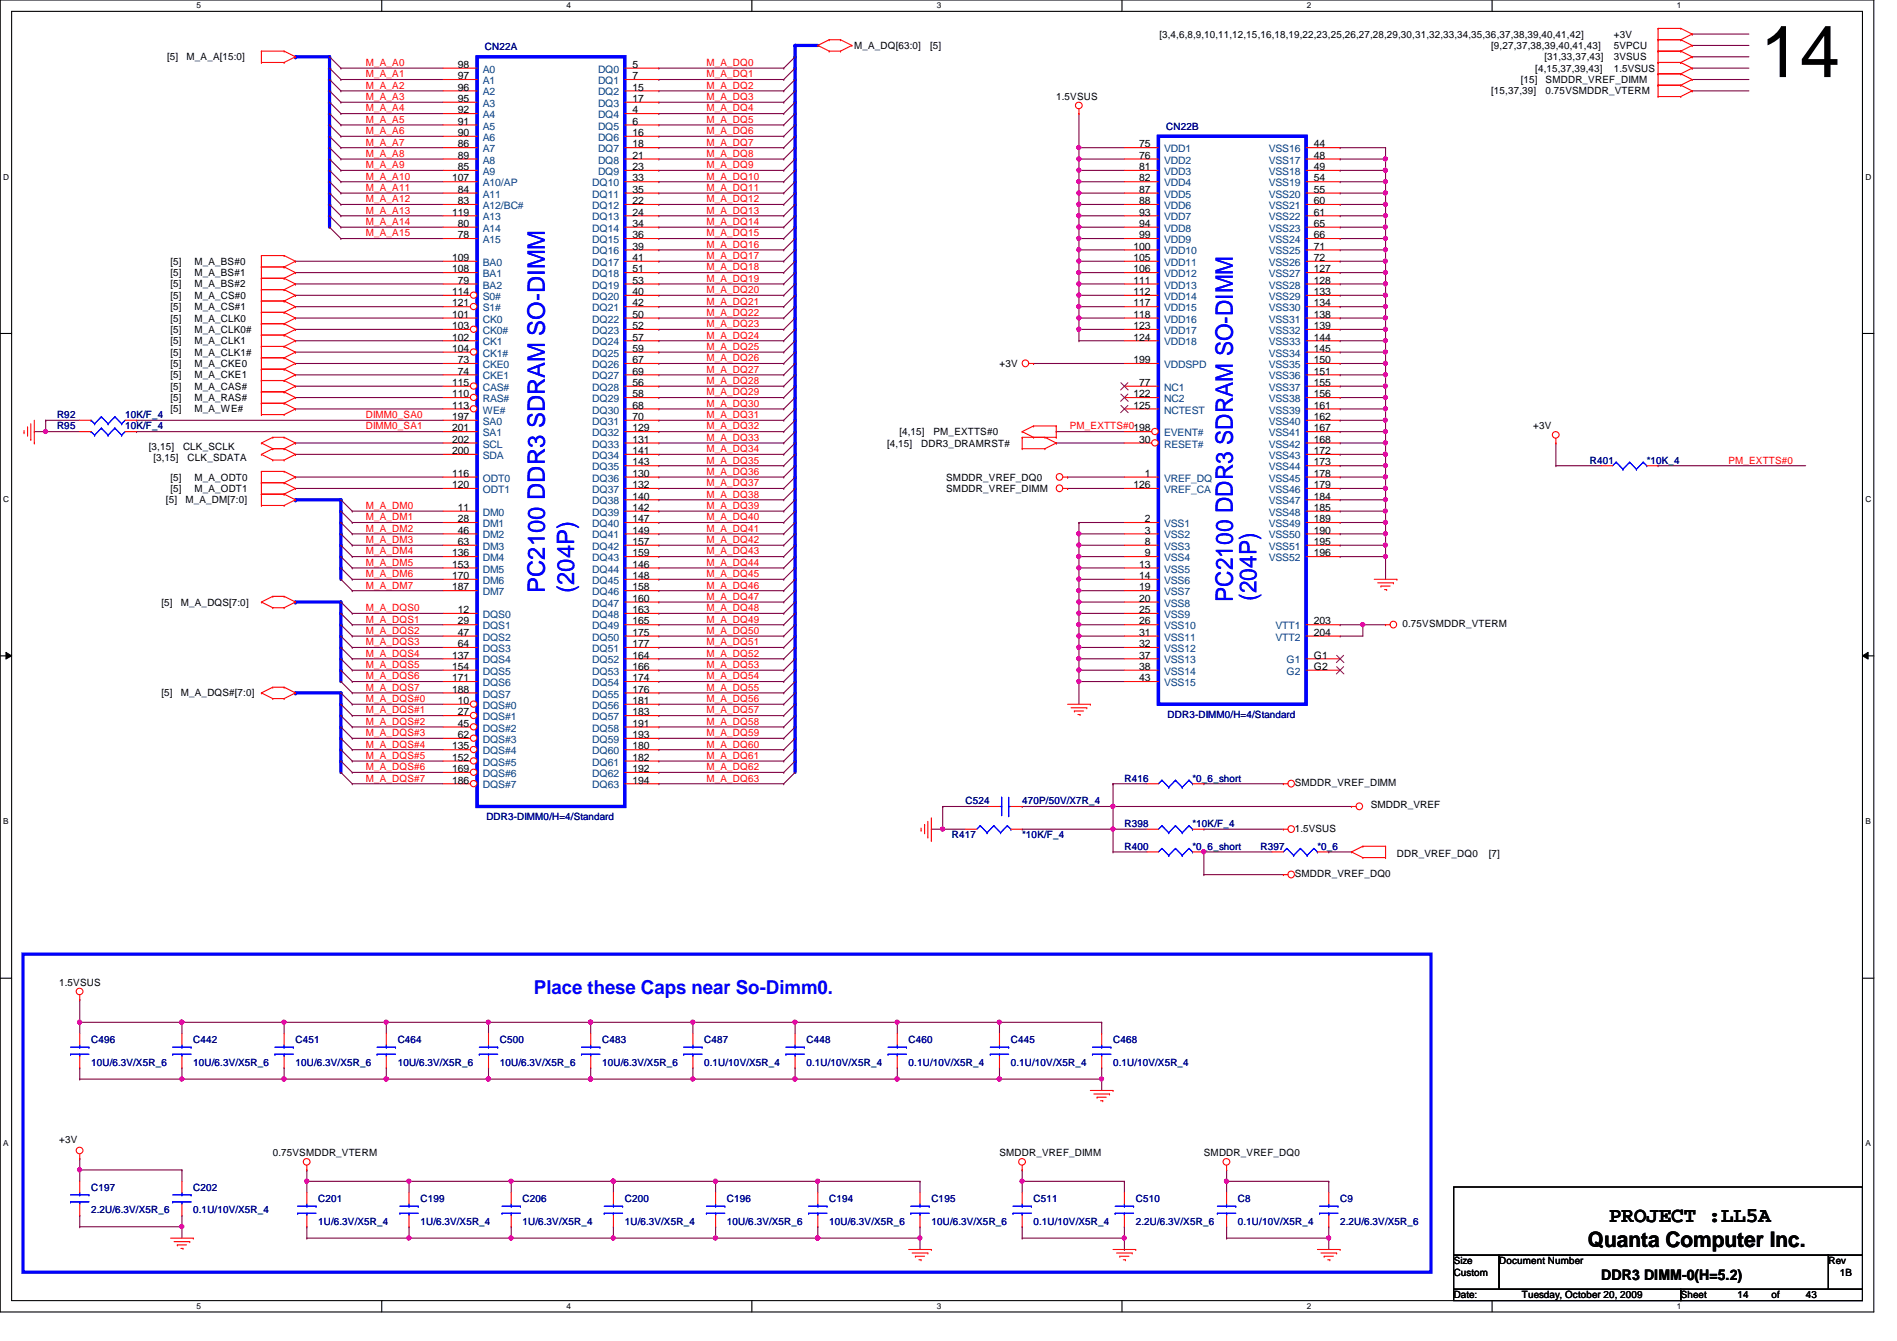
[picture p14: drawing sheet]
<svg xmlns="http://www.w3.org/2000/svg" width="297mm" height="210mm" viewBox="0 0 297 210" stroke-linecap="round" stroke-linejoin="round" font-family="sans-serif">
<defs><g id="words">
<text font-size="11.3" x="275.6" y="12.1">14</text>
<g font-size="3.7" fill="#00f">
<text x="85.3" y="92.8" transform="rotate(-90 85.3 92.8)">PC2100 DDR3 SDRAM SO-DIMM</text>
<text x="89.9" y="92.8" transform="rotate(-90 89.9 92.8)">(204P)</text>
<text x="193" y="94.2" transform="rotate(-90 193 94.2)">PC2100 DDR3 SDRAM SO-DIMM</text>
<text x="196.8" y="94.1" transform="rotate(-90 196.8 94.1)">(204P)</text>
</g>
<g font-size="3.3">
<text x="252" y="191.2">PROJECT :LL5A</text>
<text x="248.6" y="195.2">Quanta Computer Inc.</text>
</g>
<text font-size="3" fill="#00f" x="83.6" y="155.7">Place these Caps near So-Dimm0.</text>
<text font-size="2.3" x="250.7" y="200.4">DDR3 DIMM-0(H=5.2)</text>
<g font-size="1.6">
<text x="181.6" y="5.9">[3,4,6,8,9,10,11,12,15,16,18,19,22,23,25,26,27,28,29,30,31,32,33,34,35,36,37,38,39,40,41,42]</text>
<text x="252.7" y="5.9">+3V</text>
<text x="26.2" y="9.4">[5]</text>
<text x="29.2" y="9.4">M_A_A[15:0]</text>
<text x="71.7" y="10.6">98</text>
<text x="99.1" y="10.6">5</text>
<text x="133.7" y="7.7">M_A_DQ[63:0]</text>
<text x="145.7" y="7.7">[5]</text>
<text x="233.5" y="7.7">[9,27,37,38,39,40,41,43]</text>
<text x="240.4" y="11.2">[4,15,37,39,43]</text>
<text x="241.8" y="9.4">[31,33,37,43]</text>
<text x="252.7" y="7.7">5VPCU</text>
<text x="252.7" y="9.4">3VSUS</text>
<text x="252.7" y="11.2">1.5VSUS</text>
<text x="71.7" y="12.4">97</text>
<text x="71.7" y="14.2">96</text>
<text x="71.7" y="16">95</text>
<text x="71.7" y="17.7">92</text>
<text x="99.1" y="12.4">7</text>
<text x="99.1" y="14.2">15</text>
<text x="99.1" y="16">17</text>
<text x="99.1" y="17.7">4</text>
<text x="165.4" y="15.7">1.5VSUS</text>
<text x="233.5" y="14.8">[15,37,39]</text>
<text x="238.1" y="13">[15]</text>
<text x="242" y="14.8">0.75VSMDDR_VTERM</text>
<text x="242" y="13">SMDDR_VREF_DIMM</text>
<text x="71.7" y="19.5">91</text>
<text x="71.7" y="21.3">90</text>
<text x="71.7" y="23.1">86</text>
<text x="99.1" y="19.5">6</text>
<text x="99.1" y="21.3">16</text>
<text x="99.1" y="23.1">18</text>
<text x="178.4" y="23.1">75</text>
<text x="205.7" y="23.1">44</text>
<text x="70.8" y="28.4">107</text>
<text x="71.7" y="24.8">89</text>
<text x="71.7" y="26.6">85</text>
<text x="99.1" y="24.8">21</text>
<text x="99.1" y="26.6">23</text>
<text x="99.1" y="28.4">33</text>
<text x="178.4" y="24.8">76</text>
<text x="178.4" y="26.6">81</text>
<text x="178.4" y="28.4">82</text>
<text x="205.7" y="24.8">48</text>
<text x="205.7" y="26.6">49</text>
<text x="205.7" y="28.4">54</text>
<text x="70.8" y="33.7">119</text>
<text x="71.7" y="30.2">84</text>
<text x="71.7" y="32">83</text>
<text x="71.7" y="35.5">80</text>
<text x="99.1" y="30.2">35</text>
<text x="99.1" y="32">22</text>
<text x="99.1" y="33.7">24</text>
<text x="99.1" y="35.5">34</text>
<text x="178.4" y="30.2">87</text>
<text x="178.4" y="32">88</text>
<text x="178.4" y="33.7">93</text>
<text x="178.4" y="35.5">94</text>
<text x="205.7" y="30.2">55</text>
<text x="205.7" y="32">60</text>
<text x="205.7" y="33.7">61</text>
<text x="205.7" y="35.5">65</text>
<text x="26.7" y="41.4">[5]</text>
<text x="30.4" y="41.4">M_A_BS#0</text>
<text x="70.8" y="40.9">109</text>
<text x="71.7" y="37.3">78</text>
<text x="99.1" y="37.3">36</text>
<text x="99.1" y="39.1">39</text>
<text x="99.1" y="40.9">41</text>
<text x="177.5" y="39.1">100</text>
<text x="177.5" y="40.9">105</text>
<text x="178.4" y="37.3">99</text>
<text x="205.7" y="37.3">66</text>
<text x="205.7" y="39.1">71</text>
<text x="205.7" y="40.9">72</text>
<text x="26.7" y="43.2">[5]</text>
<text x="26.7" y="45">[5]</text>
<text x="26.7" y="46.8">[5]</text>
<text x="30.4" y="43.2">M_A_BS#1</text>
<text x="30.4" y="45">M_A_BS#2</text>
<text x="30.4" y="46.8">M_A_CS#0</text>
<text x="70.8" y="42.6">108</text>
<text x="70.8" y="46.2">114</text>
<text x="70.8" y="48">121</text>
<text x="71.7" y="44.4">79</text>
<text x="99.1" y="42.6">51</text>
<text x="99.1" y="44.4">53</text>
<text x="99.1" y="46.2">40</text>
<text x="99.1" y="48">42</text>
<text x="177.5" y="42.6">106</text>
<text x="177.5" y="44.4">111</text>
<text x="177.5" y="46.2">112</text>
<text x="177.5" y="48">117</text>
<text x="205.7" y="42.6">127</text>
<text x="205.7" y="44.4">128</text>
<text x="205.7" y="46.2">133</text>
<text x="205.7" y="48">134</text>
<text x="26.7" y="48.6">[5]</text>
<text x="26.7" y="50.3">[5]</text>
<text x="26.7" y="52.1">[5]</text>
<text x="26.7" y="53.9">[5]</text>
<text x="30.4" y="48.6">M_A_CS#1</text>
<text x="30.4" y="50.3">M_A_CLK0</text>
<text x="30.4" y="52.1">M_A_CLK0#</text>
<text x="30.4" y="53.9">M_A_CLK1</text>
<text x="70.8" y="49.7">101</text>
<text x="70.8" y="51.5">103</text>
<text x="70.8" y="53.3">102</text>
<text x="99.1" y="49.7">50</text>
<text x="99.1" y="51.5">52</text>
<text x="99.1" y="53.3">57</text>
<text x="177.5" y="49.7">118</text>
<text x="177.5" y="51.5">123</text>
<text x="177.5" y="53.3">124</text>
<text x="205.7" y="49.7">138</text>
<text x="205.7" y="51.5">139</text>
<text x="205.7" y="53.3">144</text>
<text x="26.7" y="55.7">[5]</text>
<text x="26.7" y="57.4">[5]</text>
<text x="26.7" y="59.2">[5]</text>
<text x="30.4" y="55.7">M_A_CLK1#</text>
<text x="30.4" y="57.4">M_A_CKE0</text>
<text x="30.4" y="59.2">M_A_CKE1</text>
<text x="70.8" y="55.1">104</text>
<text x="71.7" y="56.9">73</text>
<text x="71.7" y="58.6">74</text>
<text x="99.1" y="55.1">59</text>
<text x="99.1" y="56.9">67</text>
<text x="99.1" y="58.6">69</text>
<text x="156.5" y="57.4">+3V</text>
<text x="177.5" y="56.9">199</text>
<text x="205.7" y="55.1">145</text>
<text x="205.7" y="56.9">150</text>
<text x="205.7" y="58.6">151</text>
<text x="26.7" y="61">[5]</text>
<text x="26.7" y="62.8">[5]</text>
<text x="26.7" y="64.6">[5]</text>
<text x="30.4" y="61">M_A_CAS#</text>
<text x="30.4" y="62.8">M_A_RAS#</text>
<text x="30.4" y="64.6">M_A_WE#</text>
<text x="70.8" y="60.4">115</text>
<text x="70.8" y="62.2">110</text>
<text x="70.8" y="64">113</text>
<text x="70.8" y="65.7">197</text>
<text x="99.1" y="60.4">56</text>
<text x="99.1" y="62.2">58</text>
<text x="99.1" y="64">68</text>
<text x="99.1" y="65.7">70</text>
<text x="177.5" y="62.2">122</text>
<text x="177.5" y="64">125</text>
<text x="178.4" y="60.4">77</text>
<text x="205.7" y="60.4">155</text>
<text x="205.7" y="62.2">156</text>
<text x="205.7" y="64">161</text>
<text x="205.7" y="65.7">162</text>
<text x="23.3" y="70.4">[3,15]</text>
<text x="28.7" y="70.4">CLK_SCLK</text>
<text x="70.8" y="67.5">201</text>
<text x="70.8" y="69.3">202</text>
<text x="70.8" y="71.1">200</text>
<text x="99.1" y="67.5">129</text>
<text x="99.1" y="69.3">131</text>
<text x="99.1" y="71.1">141</text>
<text x="138.9" y="69.9">[4,15]</text>
<text x="140.8" y="68.1">[4,15]</text>
<text x="144.2" y="69.9">DDR3_DRAMRST#</text>
<text x="146.2" y="68.1">PM_EXTTS#0</text>
<text x="178.4" y="69.3">30</text>
<text x="205.7" y="67.5">167</text>
<text x="205.7" y="69.3">168</text>
<text x="205.7" y="71.1">172</text>
<text x="240.1" y="67.2">+3V</text>
<text x="24" y="72.2">[3,15]</text>
<text x="26.7" y="75.2">[5]</text>
<text x="26.7" y="77">[5]</text>
<text x="29.4" y="72.2">CLK_SDATA</text>
<text x="30.4" y="75.2">M_A_ODT0</text>
<text x="30.4" y="77">M_A_ODT1</text>
<text x="70.8" y="74.6">116</text>
<text x="70.8" y="76.4">120</text>
<text x="99.1" y="72.9">143</text>
<text x="99.1" y="74.6">130</text>
<text x="99.1" y="76.4">132</text>
<text x="148.2" y="77">SMDDR_VREF_DIMM</text>
<text x="148.2" y="75.2">SMDDR_VREF_DQ0</text>
<text x="177.5" y="76.4">126</text>
<text x="179.3" y="74.6">1</text>
<text x="205.7" y="72.9">173</text>
<text x="205.7" y="74.6">178</text>
<text x="205.7" y="76.4">179</text>
<text x="26" y="78.8">[5]</text>
<text x="29" y="78.8">M_A_DM[7:0]</text>
<text x="71.7" y="80">11</text>
<text x="71.7" y="81.7">28</text>
<text x="71.7" y="83.5">46</text>
<text x="99.1" y="78.2">140</text>
<text x="99.1" y="80">142</text>
<text x="99.1" y="81.7">147</text>
<text x="99.1" y="83.5">149</text>
<text x="179.3" y="81.7">2</text>
<text x="179.3" y="83.5">3</text>
<text x="205.7" y="78.2">184</text>
<text x="205.7" y="80">185</text>
<text x="205.7" y="81.7">189</text>
<text x="205.7" y="83.5">190</text>
<text x="70.8" y="87.1">136</text>
<text x="70.8" y="88.9">153</text>
<text x="71.7" y="85.3">63</text>
<text x="99.1" y="85.3">157</text>
<text x="99.1" y="87.1">159</text>
<text x="99.1" y="88.9">146</text>
<text x="178.4" y="88.9">13</text>
<text x="179.3" y="85.3">8</text>
<text x="179.3" y="87.1">9</text>
<text x="205.7" y="85.3">195</text>
<text x="205.7" y="87.1">196</text>
<text x="25.3" y="94.8">[5]</text>
<text x="28.3" y="94.8">M_A_DQS[7:0]</text>
<text x="70.8" y="90.6">170</text>
<text x="70.8" y="92.4">187</text>
<text x="71.7" y="96">12</text>
<text x="99.1" y="90.6">148</text>
<text x="99.1" y="92.4">158</text>
<text x="99.1" y="94.2">160</text>
<text x="99.1" y="96">163</text>
<text x="178.4" y="90.6">14</text>
<text x="178.4" y="92.4">19</text>
<text x="178.4" y="94.2">20</text>
<text x="178.4" y="96">25</text>
<text x="71.7" y="97.7">29</text>
<text x="71.7" y="99.5">47</text>
<text x="71.7" y="101.3">64</text>
<text x="99.1" y="97.7">165</text>
<text x="99.1" y="99.5">175</text>
<text x="99.1" y="101.3">177</text>
<text x="178.4" y="97.7">26</text>
<text x="178.4" y="99.5">31</text>
<text x="178.4" y="101.3">32</text>
<text x="205.7" y="97.7">203</text>
<text x="205.7" y="99.5">204</text>
<text x="219.6" y="98.2">0.75VSMDDR_VTERM</text>
<text x="70.8" y="103.1">137</text>
<text x="70.8" y="104.9">154</text>
<text x="70.8" y="106.6">171</text>
<text x="99.1" y="103.1">164</text>
<text x="99.1" y="104.9">166</text>
<text x="99.1" y="106.6">174</text>
<text x="178.4" y="103.1">37</text>
<text x="178.4" y="104.9">38</text>
<text x="178.4" y="106.6">43</text>
<text x="205.7" y="103.1">G1</text>
<text x="205.7" y="104.9">G2</text>
<text x="25.3" y="109">[5]</text>
<text x="28.3" y="109">M_A_DQS#[7:0]</text>
<text x="70.8" y="108.4">188</text>
<text x="71.7" y="110.2">10</text>
<text x="71.7" y="112">27</text>
<text x="71.7" y="113.7">45</text>
<text x="99.1" y="108.4">176</text>
<text x="99.1" y="110.2">181</text>
<text x="99.1" y="112">183</text>
<text x="99.1" y="113.7">191</text>
<text x="70.8" y="117.3">135</text>
<text x="70.8" y="119.1">152</text>
<text x="71.7" y="115.5">62</text>
<text x="99.1" y="115.5">193</text>
<text x="99.1" y="117.3">180</text>
<text x="99.1" y="119.1">182</text>
<text x="70.8" y="120.9">169</text>
<text x="70.8" y="122.6">186</text>
<text x="99.1" y="120.9">192</text>
<text x="99.1" y="122.6">194</text>
<text x="202.7" y="123.1">SMDDR_VREF_DIMM</text>
<text x="202.7" y="130.2">1.5VSUS</text>
<text x="214.6" y="126.4">SMDDR_VREF</text>
<text x="202.7" y="137.3">SMDDR_VREF_DQ0</text>
<text x="218.7" y="134.1">DDR_VREF_DQ0</text>
<text x="233.1" y="134.1">[7]</text>
<text x="9.3" y="154.3">1.5VSUS</text>
<text x="9.3" y="178.9">+3V</text>
<text x="42.7" y="181">0.75VSMDDR_VTERM</text>
<text x="156.5" y="181">SMDDR_VREF_DIMM</text>
<text x="188.5" y="181">SMDDR_VREF_DQ0</text>
<text x="227.6" y="197.9">Size</text>
<text x="234.7" y="197.9">Document Number</text>
<text x="286.3" y="197.9">Rev</text>
<text x="227.6" y="203.2">Date:</text>
<text x="227.6" y="199.7">Custom</text>
<text x="238.3" y="203.2">Tuesday, October 20, 2009</text>
<text x="263.2" y="203.2">Sheet</text>
<text x="272.1" y="203.2">14</text>
<text x="277.4" y="203.2">of</text>
<text x="282.7" y="203.2">43</text>
<text x="288.1" y="199.7">1B</text>
</g>
<g font-size="1.6" fill="#f00">
<text x="57.3" y="10.3">M_A_A0</text>
<text x="110.6" y="10.3">M_A_DQ0</text>
<text x="57.3" y="17.4">M_A_A4</text>
<text x="57.3" y="13.9">M_A_A2</text>
<text x="57.3" y="15.7">M_A_A3</text>
<text x="57.3" y="12.1">M_A_A1</text>
<text x="110.6" y="12.1">M_A_DQ1</text>
<text x="110.6" y="13.9">M_A_DQ2</text>
<text x="110.6" y="15.7">M_A_DQ3</text>
<text x="110.6" y="17.4">M_A_DQ4</text>
<text x="57.3" y="22.8">M_A_A7</text>
<text x="57.3" y="21">M_A_A6</text>
<text x="57.3" y="19.2">M_A_A5</text>
<text x="110.6" y="19.2">M_A_DQ5</text>
<text x="110.6" y="21">M_A_DQ6</text>
<text x="110.6" y="22.8">M_A_DQ7</text>
<text x="57.3" y="29.9">M_A_A11</text>
<text x="57.3" y="28.1">M_A_A10</text>
<text x="57.3" y="26.3">M_A_A9</text>
<text x="57.3" y="24.6">M_A_A8</text>
<text x="110.6" y="24.6">M_A_DQ8</text>
<text x="110.6" y="26.3">M_A_DQ9</text>
<text x="110.6" y="28.1">M_A_DQ10</text>
<text x="110.6" y="29.9">M_A_DQ11</text>
<text x="57.3" y="35.2">M_A_A14</text>
<text x="57.3" y="33.4">M_A_A13</text>
<text x="57.3" y="31.7">M_A_A12</text>
<text x="110.6" y="31.7">M_A_DQ12</text>
<text x="110.6" y="33.4">M_A_DQ13</text>
<text x="110.6" y="35.2">M_A_DQ14</text>
<text x="57.3" y="37">M_A_A15</text>
<text x="110.6" y="37">M_A_DQ15</text>
<text x="110.6" y="38.8">M_A_DQ16</text>
<text x="110.6" y="40.6">M_A_DQ17</text>
<text x="110.6" y="42.3">M_A_DQ18</text>
<text x="110.6" y="44.1">M_A_DQ19</text>
<text x="110.6" y="45.9">M_A_DQ20</text>
<text x="110.6" y="47.7">M_A_DQ21</text>
<text x="110.6" y="49.4">M_A_DQ22</text>
<text x="110.6" y="51.2">M_A_DQ23</text>
<text x="110.6" y="53">M_A_DQ24</text>
<text x="110.6" y="54.8">M_A_DQ25</text>
<text x="110.6" y="56.6">M_A_DQ26</text>
<text x="110.6" y="58.3">M_A_DQ27</text>
<text x="57.3" y="65.4">DIMM0_SA0</text>
<text x="110.6" y="60.1">M_A_DQ28</text>
<text x="110.6" y="61.9">M_A_DQ29</text>
<text x="110.6" y="63.7">M_A_DQ30</text>
<text x="110.6" y="65.4">M_A_DQ31</text>
<text x="57.3" y="67.2">DIMM0_SA1</text>
<text x="110.6" y="67.2">M_A_DQ32</text>
<text x="110.6" y="69">M_A_DQ33</text>
<text x="110.6" y="70.8">M_A_DQ34</text>
<text x="167.5" y="67.2">PM_EXTTS#0198</text>
<text x="110.6" y="72.6">M_A_DQ35</text>
<text x="110.6" y="74.3">M_A_DQ36</text>
<text x="110.6" y="76.1">M_A_DQ37</text>
<text x="110.6" y="77.9">M_A_DQ38</text>
<text x="270.6" y="72.6">PM_EXTTS#0</text>
<text x="57.3" y="79.7">M_A_DM0</text>
<text x="57.3" y="81.4">M_A_DM1</text>
<text x="57.3" y="83.2">M_A_DM2</text>
<text x="110.6" y="79.7">M_A_DQ39</text>
<text x="110.6" y="81.4">M_A_DQ40</text>
<text x="110.6" y="83.2">M_A_DQ41</text>
<text x="57.3" y="85">M_A_DM3</text>
<text x="57.3" y="86.8">M_A_DM4</text>
<text x="57.3" y="88.6">M_A_DM5</text>
<text x="110.6" y="85">M_A_DQ42</text>
<text x="110.6" y="86.8">M_A_DQ43</text>
<text x="110.6" y="88.6">M_A_DQ44</text>
<text x="57.3" y="90.3">M_A_DM6</text>
<text x="57.3" y="92.1">M_A_DM7</text>
<text x="57.3" y="95.7">M_A_DQS0</text>
<text x="110.6" y="90.3">M_A_DQ45</text>
<text x="110.6" y="92.1">M_A_DQ46</text>
<text x="110.6" y="93.9">M_A_DQ47</text>
<text x="110.6" y="95.7">M_A_DQ48</text>
<text x="57.3" y="97.5">M_A_DQS1</text>
<text x="57.3" y="99.2">M_A_DQS2</text>
<text x="57.3" y="101">M_A_DQS3</text>
<text x="110.6" y="97.5">M_A_DQ49</text>
<text x="110.6" y="99.2">M_A_DQ50</text>
<text x="110.6" y="101">M_A_DQ51</text>
<text x="57.3" y="102.8">M_A_DQS4</text>
<text x="57.3" y="104.6">M_A_DQS5</text>
<text x="57.3" y="106.3">M_A_DQS6</text>
<text x="110.6" y="102.8">M_A_DQ52</text>
<text x="110.6" y="104.6">M_A_DQ53</text>
<text x="110.6" y="106.3">M_A_DQ54</text>
<text x="57.3" y="108.1">M_A_DQS7</text>
<text x="57.3" y="109.9">M_A_DQS#0</text>
<text x="57.3" y="111.7">M_A_DQS#1</text>
<text x="57.3" y="113.5">M_A_DQS#2</text>
<text x="110.6" y="108.1">M_A_DQ55</text>
<text x="110.6" y="109.9">M_A_DQ56</text>
<text x="110.6" y="111.7">M_A_DQ57</text>
<text x="110.6" y="113.5">M_A_DQ58</text>
<text x="57.3" y="115.2">M_A_DQS#3</text>
<text x="57.3" y="117">M_A_DQS#4</text>
<text x="57.3" y="118.8">M_A_DQS#5</text>
<text x="110.6" y="115.2">M_A_DQ59</text>
<text x="110.6" y="117">M_A_DQ60</text>
<text x="110.6" y="118.8">M_A_DQ61</text>
<text x="57.3" y="120.6">M_A_DQS#6</text>
<text x="57.3" y="122.3">M_A_DQS#7</text>
<text x="110.6" y="120.6">M_A_DQ62</text>
<text x="110.6" y="122.3">M_A_DQ63</text>
</g>
<g font-size="1.6" fill="#004080">
<text x="75.6" y="11.4">A0</text>
<text x="93.6" y="11.4">DQ0</text>
<text x="75.6" y="13.2">A1</text>
<text x="75.6" y="14.9">A2</text>
<text x="75.6" y="16.7">A3</text>
<text x="93.6" y="13.2">DQ1</text>
<text x="93.6" y="14.9">DQ2</text>
<text x="93.6" y="16.7">DQ3</text>
<text x="75.6" y="18.5">A4</text>
<text x="75.6" y="20.3">A5</text>
<text x="75.6" y="22.1">A6</text>
<text x="75.6" y="23.8">A7</text>
<text x="93.6" y="18.5">DQ4</text>
<text x="93.6" y="20.3">DQ5</text>
<text x="93.6" y="22.1">DQ6</text>
<text x="93.6" y="23.8">DQ7</text>
<text x="182.3" y="23.8">VDD1</text>
<text x="198.7" y="23.8">VSS16</text>
<text x="75.6" y="25.6">A8</text>
<text x="75.6" y="27.4">A9</text>
<text x="75.6" y="29.2">A10/AP</text>
<text x="92.7" y="29.2">DQ10</text>
<text x="93.6" y="25.6">DQ8</text>
<text x="93.6" y="27.4">DQ9</text>
<text x="182.3" y="25.6">VDD2</text>
<text x="182.3" y="27.4">VDD3</text>
<text x="182.3" y="29.2">VDD4</text>
<text x="198.7" y="25.6">VSS17</text>
<text x="198.7" y="27.4">VSS18</text>
<text x="198.7" y="29.2">VSS19</text>
<text x="75.6" y="30.9">A11</text>
<text x="75.6" y="32.7">A12/BC#</text>
<text x="75.6" y="34.5">A13</text>
<text x="92.7" y="30.9">DQ11</text>
<text x="92.7" y="32.7">DQ12</text>
<text x="92.7" y="34.5">DQ13</text>
<text x="182.3" y="30.9">VDD5</text>
<text x="182.3" y="32.7">VDD6</text>
<text x="182.3" y="34.5">VDD7</text>
<text x="198.7" y="30.9">VSS20</text>
<text x="198.7" y="32.7">VSS21</text>
<text x="198.7" y="34.5">VSS22</text>
<text x="75.6" y="36.3">A14</text>
<text x="75.6" y="38.1">A15</text>
<text x="75.6" y="41.6">BA0</text>
<text x="92.7" y="36.3">DQ14</text>
<text x="92.7" y="38.1">DQ15</text>
<text x="92.7" y="39.8">DQ16</text>
<text x="92.7" y="41.6">DQ17</text>
<text x="182.3" y="36.3">VDD8</text>
<text x="182.3" y="38.1">VDD9</text>
<text x="182.3" y="39.8">VDD10</text>
<text x="182.3" y="41.6">VDD11</text>
<text x="198.7" y="36.3">VSS23</text>
<text x="198.7" y="38.1">VSS24</text>
<text x="198.7" y="39.8">VSS25</text>
<text x="198.7" y="41.6">VSS26</text>
<text x="75.6" y="43.4">BA1</text>
<text x="75.6" y="45.2">BA2</text>
<text x="75.6" y="46.9">S0#</text>
<text x="92.7" y="43.4">DQ18</text>
<text x="92.7" y="45.2">DQ19</text>
<text x="92.7" y="46.9">DQ20</text>
<text x="182.3" y="43.4">VDD12</text>
<text x="182.3" y="45.2">VDD13</text>
<text x="182.3" y="46.9">VDD14</text>
<text x="198.7" y="43.4">VSS27</text>
<text x="198.7" y="45.2">VSS28</text>
<text x="198.7" y="46.9">VSS29</text>
<text x="75.6" y="48.7">S1#</text>
<text x="75.6" y="50.5">CK0</text>
<text x="75.6" y="52.3">CK0#</text>
<text x="92.7" y="48.7">DQ21</text>
<text x="92.7" y="50.5">DQ22</text>
<text x="92.7" y="52.3">DQ23</text>
<text x="182.3" y="48.7">VDD15</text>
<text x="182.3" y="50.5">VDD16</text>
<text x="182.3" y="52.3">VDD17</text>
<text x="198.7" y="48.7">VSS30</text>
<text x="198.7" y="50.5">VSS31</text>
<text x="198.7" y="52.3">VSS32</text>
<text x="75.6" y="54.1">CK1</text>
<text x="75.6" y="55.8">CK1#</text>
<text x="75.6" y="57.6">CKE0</text>
<text x="75.6" y="59.4">CKE1</text>
<text x="92.7" y="54.1">DQ24</text>
<text x="92.7" y="55.8">DQ25</text>
<text x="92.7" y="57.6">DQ26</text>
<text x="92.7" y="59.4">DQ27</text>
<text x="182.3" y="54.1">VDD18</text>
<text x="182.3" y="57.6">VDDSPD</text>
<text x="198.7" y="54.1">VSS33</text>
<text x="198.7" y="55.8">VSS34</text>
<text x="198.7" y="57.6">VSS35</text>
<text x="198.7" y="59.4">VSS36</text>
<text x="75.6" y="61.2">CAS#</text>
<text x="75.6" y="62.9">RAS#</text>
<text x="75.6" y="64.7">WE#</text>
<text x="92.7" y="61.2">DQ28</text>
<text x="92.7" y="62.9">DQ29</text>
<text x="92.7" y="64.7">DQ30</text>
<text x="182.3" y="61.2">NC1</text>
<text x="182.3" y="62.9">NC2</text>
<text x="182.3" y="64.7">NCTEST</text>
<text x="198.7" y="61.2">VSS37</text>
<text x="198.7" y="62.9">VSS38</text>
<text x="198.7" y="64.7">VSS39</text>
<text x="75.6" y="66.5">SA0</text>
<text x="75.6" y="68.3">SA1</text>
<text x="75.6" y="70.1">SCL</text>
<text x="75.6" y="71.8">SDA</text>
<text x="92.7" y="66.5">DQ31</text>
<text x="92.7" y="68.3">DQ32</text>
<text x="92.7" y="70.1">DQ33</text>
<text x="92.7" y="71.8">DQ34</text>
<text x="182.3" y="68.3">EVENT#</text>
<text x="182.3" y="70.1">RESET#</text>
<text x="198.7" y="66.5">VSS40</text>
<text x="198.7" y="68.3">VSS41</text>
<text x="198.7" y="70.1">VSS42</text>
<text x="198.7" y="71.8">VSS43</text>
<text x="75.6" y="75.4">ODT0</text>
<text x="75.6" y="77.2">ODT1</text>
<text x="92.7" y="73.6">DQ35</text>
<text x="92.7" y="75.4">DQ36</text>
<text x="92.7" y="77.2">DQ37</text>
<text x="182.3" y="75.4">VREF_DQ</text>
<text x="182.3" y="77.2">VREF_CA</text>
<text x="198.7" y="73.6">VSS44</text>
<text x="198.7" y="75.4">VSS45</text>
<text x="198.7" y="77.2">VSS46</text>
<text x="75.6" y="80.7">DM0</text>
<text x="75.6" y="82.5">DM1</text>
<text x="92.7" y="79">DQ38</text>
<text x="92.7" y="80.7">DQ39</text>
<text x="92.7" y="82.5">DQ40</text>
<text x="182.3" y="82.5">VSS1</text>
<text x="198.7" y="79">VSS47</text>
<text x="198.7" y="80.7">VSS48</text>
<text x="198.7" y="82.5">VSS49</text>
<text x="75.6" y="84.3">DM2</text>
<text x="75.6" y="86.1">DM3</text>
<text x="75.6" y="87.8">DM4</text>
<text x="75.6" y="89.6">DM5</text>
<text x="92.7" y="84.3">DQ41</text>
<text x="92.7" y="86.1">DQ42</text>
<text x="92.7" y="87.8">DQ43</text>
<text x="92.7" y="89.6">DQ44</text>
<text x="182.3" y="84.3">VSS2</text>
<text x="182.3" y="86.1">VSS3</text>
<text x="182.3" y="87.8">VSS4</text>
<text x="182.3" y="89.6">VSS5</text>
<text x="198.7" y="84.3">VSS50</text>
<text x="198.7" y="86.1">VSS51</text>
<text x="198.7" y="87.8">VSS52</text>
<text x="75.6" y="91.4">DM6</text>
<text x="75.6" y="93.2">DM7</text>
<text x="92.7" y="91.4">DQ45</text>
<text x="92.7" y="93.2">DQ46</text>
<text x="92.7" y="95">DQ47</text>
<text x="182.3" y="91.4">VSS6</text>
<text x="182.3" y="93.2">VSS7</text>
<text x="182.3" y="95">VSS8</text>
<text x="75.6" y="96.7">DQS0</text>
<text x="75.6" y="98.5">DQS1</text>
<text x="75.6" y="100.3">DQS2</text>
<text x="92.7" y="96.7">DQ48</text>
<text x="92.7" y="98.5">DQ49</text>
<text x="92.7" y="100.3">DQ50</text>
<text x="182.3" y="96.7">VSS9</text>
<text x="182.3" y="98.5">VSS10</text>
<text x="182.3" y="100.3">VSS11</text>
<text x="199.7" y="98.5">VTT1</text>
<text x="199.7" y="100.3">VTT2</text>
<text x="75.6" y="102.1">DQS3</text>
<text x="75.6" y="103.8">DQS4</text>
<text x="75.6" y="105.6">DQS5</text>
<text x="75.6" y="107.4">DQS6</text>
<text x="92.7" y="102.1">DQ51</text>
<text x="92.7" y="103.8">DQ52</text>
<text x="92.7" y="105.6">DQ53</text>
<text x="92.7" y="107.4">DQ54</text>
<text x="182.3" y="102.1">VSS12</text>
<text x="182.3" y="103.8">VSS13</text>
<text x="182.3" y="105.6">VSS14</text>
<text x="182.3" y="107.4">VSS15</text>
<text x="201.5" y="103.8">G1</text>
<text x="201.5" y="105.6">G2</text>
<text x="75.6" y="109.2">DQS7</text>
<text x="75.6" y="111">DQS#0</text>
<text x="75.6" y="112.7">DQS#1</text>
<text x="92.7" y="109.2">DQ55</text>
<text x="92.7" y="111">DQ56</text>
<text x="92.7" y="112.7">DQ57</text>
<text x="75.6" y="114.5">DQS#2</text>
<text x="75.6" y="116.3">DQS#3</text>
<text x="75.6" y="118.1">DQS#4</text>
<text x="75.6" y="119.8">DQS#5</text>
<text x="92.7" y="114.5">DQ58</text>
<text x="92.7" y="116.3">DQ59</text>
<text x="92.7" y="118.1">DQ60</text>
<text x="92.7" y="119.8">DQ61</text>
<text x="75.6" y="121.6">DQS#6</text>
<text x="75.6" y="123.4">DQS#7</text>
<text x="92.7" y="121.6">DQ62</text>
<text x="92.7" y="123.4">DQ63</text>
</g>
<g font-size="1.6" fill="#000080">
<text x="75.9" y="7.8">CN22A</text>
<text x="182.6" y="20.3">CN22B</text>
<text x="8.9" y="65.4">R92</text>
<text x="19.6" y="65.4">10K/F_4</text>
<text x="8.9" y="67.2">R95</text>
<text x="19.6" y="67.2">10K/F_4</text>
<text x="249" y="72.6">R401</text>
<text x="257.8" y="72.6">*10K_4</text>
<text x="182.8" y="112.4">DDR3-DIMM0/H=4/Standard</text>
<text x="151.2" y="125.9">C524</text>
<text x="160.1" y="125.9">470P/50V/X7R_4</text>
<text x="176.1" y="122.3">R416</text>
<text x="186.7" y="122.3">*0_6_short</text>
<text x="76.2" y="128.4">DDR3-DIMM0/H=4/Standard</text>
<text x="149.1" y="131.2">R417</text>
<text x="160.1" y="131.2">*10K/F_4</text>
<text x="176.1" y="129.5">R398</text>
<text x="186.7" y="129.5">*10K/F_4</text>
<text x="176.1" y="133">R400</text>
<text x="186.7" y="133">*0_6_short</text>
<text x="197.4" y="133">R397</text>
<text x="206.3" y="133">*0_6</text>
<text x="14.3" y="163.2">C496</text>
<text x="14.3" y="166.8">10U/6.3V/X5R_6</text>
<text x="30.3" y="163.2">C442</text>
<text x="30.3" y="166.8">10U/6.3V/X5R_6</text>
<text x="46.3" y="163.2">C451</text>
<text x="46.3" y="166.8">10U/6.3V/X5R_6</text>
<text x="62.3" y="163.2">C464</text>
<text x="62.3" y="166.8">10U/6.3V/X5R_6</text>
<text x="78.3" y="163.2">C500</text>
<text x="78.3" y="166.8">10U/6.3V/X5R_6</text>
<text x="94.3" y="163.2">C483</text>
<text x="94.3" y="166.8">10U/6.3V/X5R_6</text>
<text x="110.3" y="163.2">C487</text>
<text x="110.3" y="166.8">0.1U/10V/X5R_4</text>
<text x="126.3" y="163.2">C448</text>
<text x="126.3" y="166.8">0.1U/10V/X5R_4</text>
<text x="142.3" y="163.2">C460</text>
<text x="142.3" y="166.8">0.1U/10V/X5R_4</text>
<text x="158.3" y="163.2">C445</text>
<text x="158.3" y="166.8">0.1U/10V/X5R_4</text>
<text x="174.3" y="163.2">C468</text>
<text x="174.3" y="166.8">0.1U/10V/X5R_4</text>
<text x="14.3" y="186.4">C197</text>
<text x="14.3" y="189.9">2.2U/6.3V/X5R_6</text>
<text x="30.3" y="186.4">C202</text>
<text x="30.3" y="189.9">0.1U/10V/X5R_4</text>
<text x="49.8" y="188.1">C201</text>
<text x="49.8" y="191.7">1U/6.3V/X5R_4</text>
<text x="65.8" y="188.1">C199</text>
<text x="65.8" y="191.7">1U/6.3V/X5R_4</text>
<text x="81.8" y="188.1">C206</text>
<text x="81.8" y="191.7">1U/6.3V/X5R_4</text>
<text x="97.8" y="188.1">C200</text>
<text x="97.8" y="191.7">1U/6.3V/X5R_4</text>
<text x="113.8" y="188.1">C196</text>
<text x="113.8" y="191.7">10U/6.3V/X5R_6</text>
<text x="129.8" y="188.1">C194</text>
<text x="129.8" y="191.7">10U/6.3V/X5R_6</text>
<text x="145.8" y="188.1">C195</text>
<text x="145.8" y="191.7">10U/6.3V/X5R_6</text>
<text x="161.8" y="188.1">C511</text>
<text x="161.8" y="191.7">0.1U/10V/X5R_4</text>
<text x="177.8" y="188.1">C510</text>
<text x="177.8" y="191.7">2.2U/6.3V/X5R_6</text>
<text x="193.8" y="188.1">C8</text>
<text x="193.8" y="191.7">0.1U/10V/X5R_4</text>
<text x="209.8" y="188.1">C9</text>
<text x="209.8" y="191.7">2.2U/6.3V/X5R_6</text>
</g>
<g font-size="1.3">
<text x="30.8" y="1.3">5</text>
<text x="88.7" y="1.3">4</text>
<text x="146.7" y="1.3">3</text>
<text x="204.6" y="1.3">2</text>
<text x="262.6" y="1.3">1</text>
<text x=".5" y="28.1">D</text>
<text x="292.1" y="28.1">D</text>
<text x=".5" y="78.5">C</text>
<text x="292.1" y="78.5">C</text>
<text x=".5" y="129">B</text>
<text x="292.1" y="129">B</text>
<text x=".5" y="179.5">A</text>
<text x="292.1" y="179.5">A</text>
<text x="30.8" y="204.9">5</text>
<text x="88.7" y="204.9">4</text>
<text x="146.7" y="204.9">3</text>
<text x="204.6" y="204.9">2</text>
<text x="262.6" y="204.9">1</text>
</g>
</g></defs>
<path d="M0 0h293.4v205.4h-293.4zM1.8 1.8h289.8v201.8h-289.8z" fill="none" stroke="#000" stroke-width=".17"/>
<g fill="#fff">
<path d="M30.8 .2h.7v1.4h-.7z"/>
<path d="M30.8 203.8h.7v1.3h-.7z"/>
</g>
<path d="M59.8 0v1.8M59.8 203.6v1.8" fill="none" stroke="#000" stroke-width=".17"/>
<g fill="#fff">
<path d="M88.7 .2h.7v1.4h-.7z"/>
<path d="M88.7 203.8h.7v1.3h-.7z"/>
</g>
<path d="M117.7 0v1.8M117.7 203.6v1.8" fill="none" stroke="#000" stroke-width=".17"/>
<g fill="#fff">
<path d="M146.7 .2h.7v1.4h-.7z"/>
<path d="M146.7 203.8h.7v1.3h-.7z"/>
</g>
<path d="M175.7 0v1.8M175.7 203.6v1.8" fill="none" stroke="#000" stroke-width=".17"/>
<g fill="#fff">
<path d="M204.6 .2h.7v1.4h-.7z"/>
<path d="M204.6 203.8h.7v1.3h-.7z"/>
</g>
<path d="M233.6 0v1.8M233.6 203.6v1.8" fill="none" stroke="#000" stroke-width=".17"/>
<g fill="#fff">
<path d="M262.6 .2h.7v1.4h-.7z"/>
<path d="M262.6 203.8h.7v1.3h-.7z"/>
<path d="M.5 27h.9v1.4h-.9z"/>
<path d="M292.1 27h.9v1.4h-.9z"/>
<path d="M.5 77.4h.9v1.4h-.9z"/>
<path d="M292.1 77.4h.9v1.4h-.9z"/>
</g>
<path d="M0 52.2h1.8M291.6 52.2h1.8" fill="none" stroke="#000" stroke-width=".17"/>
<g fill="#fff">
<path d="M.5 127.8h.8v1.4h-.8z"/>
<path d="M292.1 127.8h.8v1.4h-.8z"/>
</g>
<path d="M0 102.7h1.8M291.6 102.7h1.8" fill="none" stroke="#000" stroke-width=".17"/>
<path d="M.9 102.1l.9 .6-.9 .5zM291.6 102.7l.9-.6v1.1z" fill="#000"/>
<path d="M.9 102.1l.9 .6-.9 .5zM291.6 102.7l.9-.6v1.1z" fill="none" stroke="#000" stroke-width=".16"/>
<g fill="#fff">
<path d="M.5 178.3h.8v1.4h-.8z"/>
<path d="M292.1 178.3h.8v1.4h-.8z"/>
</g>
<path d="M0 153.1h1.8M291.6 153.1h1.8" fill="none" stroke="#000" stroke-width=".17"/>
<g fill="none" stroke="#800040" stroke-width=".17">
<path d="M53.4 10.7h.1M53.4 19.6h.1M53.4 17.8h.1M53.4 14.2h.1M53.4 16h.1M53.4 12.4h.1M53.4 10.7h16M53.4 19.6h16M53.4 17.8h16M53.4 14.2h16M53.4 16h16M53.4 12.4h16"/>
<path d="M53.4 37.3h.1M53.4 35.6h.1M53.4 33.8h.1M53.4 32h.1M53.4 30.2h.1M53.4 28.4h.1M53.4 26.7h.1M53.4 24.9h.1M53.4 23.1h.1M53.4 21.3h.1M53.4 37.3h16M53.4 35.6h16"/>
<path d="M53.4 33.8h16M53.4 32h16M53.4 30.2h16M53.4 28.4h16M53.4 26.7h16M53.4 24.9h16M53.4 23.1h16M53.4 21.3h16"/>
</g>
<path d="M46.3 8.9h5.3" fill="none" stroke="#00f" stroke-width=".51"/>
<circle cx="46.3" cy="8.9" r=".25" fill="#00f"/>
<g fill="none" stroke="#800040" stroke-width=".17">
<path d="M46.3 40.9h.1M46.3 58.7h.1M46.3 56.9h.1M46.3 55.1h.1M46.3 53.3h.1M46.3 51.6h.1M46.3 49.8h.1M46.3 48h.1M46.3 46.2h.1M46.3 44.4h.1M46.3 42.7h.1M46.3 40.9h23.1"/>
<path d="M46.3 58.7h23.1M46.3 56.9h23.1M46.3 55.1h23.1M46.3 53.3h23.1M46.3 51.6h23.1M46.3 49.8h23.1M46.3 48h23.1M46.3 46.2h23.1M46.3 44.4h23.1M46.3 42.7h23.1M46.3 64h.1M46.3 62.2h.1"/>
<path d="M46.3 60.5h.1M46.3 69.3h.1M46.3 71.1h.1M46.3 74.7h.1M46.3 76.5h.1M46.3 64h23.1M46.3 62.2h23.1M46.3 60.5h23.1M46.3 69.3h23.1M46.3 71.1h23.1M46.3 74.7h23.1M46.3 76.5h23.1"/>
<path d="M55.2 80h.1M55.2 81.8h.1M55.2 83.6h.1M55.2 85.3h.1M55.2 87.1h.1M55.2 88.9h.1M55.2 90.7h.1M55.2 92.5h.1M55.2 96h.1M55.2 97.8h.1M55.2 99.6h.1M55.2 80h14.2"/>
<path d="M55.2 81.8h14.2M55.2 83.6h14.2M55.2 85.3h14.2M55.2 87.1h14.2M55.2 88.9h14.2M55.2 90.7h14.2M55.2 92.5h14.2M55.2 96h14.2M55.2 97.8h14.2M55.2 99.6h14.2M55.2 101.3h.1M55.2 103.1h.1"/>
<path d="M55.2 104.9h.1M55.2 106.7h.1M55.2 108.5h.1M55.2 110.2h.1M55.2 112h.1M55.2 113.8h.1M55.2 115.6h.1M55.2 117.3h.1M55.2 119.1h.1M55.2 101.3h14.2M55.2 103.1h14.2M55.2 104.9h14.2"/>
<path d="M55.2 106.7h14.2M55.2 108.5h14.2M55.2 110.2h14.2M55.2 112h14.2M55.2 113.8h14.2M55.2 115.6h14.2M55.2 117.3h14.2M55.2 119.1h14.2M55.2 120.9h.1M55.2 122.7h.1M55.2 120.9h14.2M55.2 122.7h14.2"/>
</g>
<path d="M46.3 108.5h7.1" fill="none" stroke="#00f" stroke-width=".51"/>
<circle cx="46.3" cy="108.5" r=".25" fill="#00f"/>
<path d="M46.3 94.2h7.1" fill="none" stroke="#00f" stroke-width=".51"/>
<circle cx="46.3" cy="94.2" r=".25" fill="#00f"/>
<path d="M46.3 78.2h7.1" fill="none" stroke="#00f" stroke-width=".51"/>
<circle cx="46.3" cy="78.2" r=".25" fill="#00f"/>
<g fill="none" stroke="#800040" stroke-width=".17">
<path d="M103.2 10.7h.1M103.2 12.4h.1M103.2 14.2h.1M103.2 16h.1M103.2 17.8h.1M103.2 19.6h.1M103.2 10.7h19.5M103.2 12.4h19.5M103.2 14.2h19.5M103.2 16h19.5M103.2 17.8h19.5M103.2 19.6h19.5"/>
<path d="M103.2 21.3h.1M103.2 23.1h.1M103.2 24.9h.1M103.2 26.7h.1M103.2 37.3h.1M103.2 39.1h.1M103.2 28.4h.1M103.2 30.2h.1M103.2 32h.1M103.2 33.8h.1M103.2 35.6h.1M103.2 21.3h19.5"/>
<path d="M103.2 23.1h19.5M103.2 24.9h19.5M103.2 26.7h19.5M103.2 37.3h19.5M103.2 39.1h19.5M103.2 28.4h19.5M103.2 30.2h19.5M103.2 32h19.5M103.2 33.8h19.5M103.2 35.6h19.5M103.2 40.9h.1M103.2 42.7h.1"/>
<path d="M103.2 44.4h.1M103.2 55.1h.1M103.2 56.9h.1M103.2 58.7h.1M103.2 46.2h.1M103.2 48h.1M103.2 49.8h.1M103.2 51.6h.1M103.2 53.3h.1M103.2 40.9h19.5M103.2 42.7h19.5M103.2 44.4h19.5"/>
<path d="M103.2 55.1h19.5M103.2 56.9h19.5M103.2 58.7h19.5M103.2 46.2h19.5M103.2 48h19.5M103.2 49.8h19.5M103.2 51.6h19.5M103.2 53.3h19.5M103.2 60.5h.1M103.2 62.2h.1M103.2 72.9h.1M103.2 74.7h.1"/>
<path d="M103.2 76.5h.1M103.2 78.2h.1M103.2 64h.1M103.2 65.8h.1M103.2 67.6h.1M103.2 69.3h.1M103.2 71.1h.1M103.2 60.5h19.5M103.2 62.2h19.5M103.2 72.9h19.5M103.2 74.7h19.5M103.2 76.5h19.5"/>
<path d="M103.2 78.2h19.5M103.2 64h19.5M103.2 65.8h19.5M103.2 67.6h19.5M103.2 69.3h19.5M103.2 71.1h19.5M103.2 80h.1M103.2 90.7h.1M103.2 92.5h.1M103.2 94.2h.1M103.2 96h.1M103.2 97.8h.1"/>
<path d="M103.2 99.6h.1M103.2 81.8h.1M103.2 83.6h.1M103.2 85.3h.1M103.2 87.1h.1M103.2 88.9h.1M103.2 80h19.5M103.2 90.7h19.5M103.2 92.5h19.5M103.2 94.2h19.5M103.2 96h19.5M103.2 97.8h19.5"/>
<path d="M103.2 99.6h19.5M103.2 81.8h19.5M103.2 83.6h19.5M103.2 85.3h19.5M103.2 87.1h19.5M103.2 88.9h19.5M103.2 108.5h.1M103.2 110.2h.1M103.2 112h.1M103.2 113.8h.1M103.2 115.6h.1M103.2 101.3h.1"/>
<path d="M103.2 103.1h.1M103.2 104.9h.1M103.2 106.7h.1M103.2 117.3h.1M103.2 119.1h.1M103.2 108.5h19.5M103.2 110.2h19.5M103.2 112h19.5M103.2 113.8h19.5M103.2 115.6h19.5M103.2 101.3h19.5M103.2 103.1h19.5"/>
<path d="M103.2 104.9h19.5M103.2 106.7h19.5M103.2 117.3h19.5M103.2 119.1h19.5M103.2 120.9h.1M103.2 122.7h.1M103.2 120.9h19.5M103.2 122.7h19.5"/>
</g>
<path d="M124.5 7.1h3.6" fill="none" stroke="#00f" stroke-width=".51"/>
<circle cx="124.5" cy="7.1" r=".25" fill="#00f"/>
<path d="M168.9 53.3h.1M168.9 51.6h.1M168.9 53.3h7.2M168.9 51.6v1.7M21.4 65.8h.1M21.4 67.6h.1M21.4 65.8h48M21.4 67.6h48" fill="none" stroke="#800040" stroke-width=".17"/>
<circle cx="168.9" cy="51.5" r=".32" fill="#f0f"/>
<circle cx="168.9" cy="51.5" r=".32" fill="none" stroke="#f0f" stroke-width=".17"/>
<path d="M168.9 48h.1M168.9 44.4h.1M168.9 48h7.2M168.9 44.4v1.8" fill="none" stroke="#800040" stroke-width=".17"/>
<circle cx="168.9" cy="44.4" r=".32" fill="#f0f"/>
<circle cx="168.9" cy="44.4" r=".32" fill="none" stroke="#f0f" stroke-width=".17"/>
<g fill="none" stroke="#800040" stroke-width=".17">
<path d="M168.9 39.1h.1M168.9 24.9h.1M168.9 28.4h.1M168.9 35.6h.1M168.9 30.2h.1M168.9 33.8h.1M168.9 39.1h7.2M168.9 24.9h7.2M168.9 28.4h7.2M168.9 35.6h7.2M168.9 30.2h7.2M168.9 33.8h7.2"/>
<path d="M209.8 23.1h.1M209.8 23.1h7.2M217 35.6h.1M217 35.6v1.7M168.9 42.7h.1M168.9 40.9h.1M168.9 42.7h7.2M168.9 40.9h7.2"/>
</g>
<circle cx="216.9" cy="35.5" r=".32" fill="#f0f"/>
<circle cx="216.9" cy="35.5" r=".32" fill="none" stroke="#f0f" stroke-width=".17"/>
<path d="M209.8 30.2h.1M209.8 28.4h.1M209.8 30.2h7.2M209.8 28.4h7.2M209.8 49.8h.1M209.8 49.8h7.2" fill="none" stroke="#800040" stroke-width=".17"/>
<circle cx="216.9" cy="28.4" r=".32" fill="#f0f"/>
<circle cx="216.9" cy="28.4" r=".32" fill="none" stroke="#f0f" stroke-width=".17"/>
<path d="M209.8 42.7h.1M209.8 56.9h.1M209.8 42.7h7.2M209.8 56.9h7.2M217 69.3h.1M217 69.3v1.8" fill="none" stroke="#800040" stroke-width=".17"/>
<circle cx="216.9" cy="71.1" r=".32" fill="#f0f"/>
<circle cx="216.9" cy="71.1" r=".32" fill="none" stroke="#f0f" stroke-width=".17"/>
<circle cx="216.9" cy="69.3" r=".32" fill="#f0f"/>
<circle cx="216.9" cy="69.3" r=".32" fill="none" stroke="#f0f" stroke-width=".17"/>
<path d="M209.8 60.5h.1M209.8 60.5h7.2M217 74.7h.1M217 74.7v1.8" fill="none" stroke="#800040" stroke-width=".17"/>
<circle cx="216.9" cy="76.4" r=".32" fill="#f0f"/>
<circle cx="216.9" cy="76.4" r=".32" fill="none" stroke="#f0f" stroke-width=".17"/>
<circle cx="216.9" cy="74.6" r=".32" fill="#f0f"/>
<circle cx="216.9" cy="74.6" r=".32" fill="none" stroke="#f0f" stroke-width=".17"/>
<path d="M209.8 53.3h.1M209.8 53.3h7.2M209.8 67.6h.1M209.8 67.6h7.2M209.8 85.3h.1M209.8 85.3h7.2M217 87.1h.1M217 87.1v3.6" fill="none" stroke="#800040" stroke-width=".17"/>
<circle cx="216.9" cy="87.1" r=".32" fill="#f0f"/>
<circle cx="216.9" cy="87.1" r=".32" fill="none" stroke="#f0f" stroke-width=".17"/>
<path d="M217 39.1h.1M217 39.1v1.8M209.8 72.9h.1M209.8 72.9h7.2" fill="none" stroke="#800040" stroke-width=".17"/>
<circle cx="216.9" cy="39.1" r=".32" fill="#f0f"/>
<circle cx="216.9" cy="39.1" r=".32" fill="none" stroke="#f0f" stroke-width=".17"/>
<g fill="none" stroke="#800040" stroke-width=".17">
<path d="M217 71.1h.1M217 71.1v1.8M168.9 81.8h.1M168.9 96h.1M168.9 88.9h.1M168.9 81.8h7.2M168.9 96h7.2M168.9 88.9h7.2M209.8 99.6h.1M209.8 99.6h3.6M213.4 97.8h.1M213.4 97.8h3.6"/>
<path d="M168.9 103.1h.1M168.9 103.1h7.2"/>
</g>
<circle cx="168.9" cy="103.1" r=".32" fill="#f0f"/>
<circle cx="168.9" cy="103.1" r=".32" fill="none" stroke="#f0f" stroke-width=".17"/>
<path d="M161.8 56.9h.1M161.8 56.9h14.3M165.4 69.3h.1M165.4 67.6h.1M165.4 69.3h10.7M165.4 67.6h10.7M168.9 85.3h.1M168.9 85.3h7.2M160.1 126.2h.1M160.1 126.2h14.2" fill="none" stroke="#800040" stroke-width=".17"/>
<circle cx="174.3" cy="126.2" r=".32" fill="#f0f"/>
<circle cx="174.3" cy="126.2" r=".32" fill="none" stroke="#f0f" stroke-width=".17"/>
<path d="M217 32h.1M217 32v1.8M217 46.2h.1M217 46.2v1.8M147.6 126.2h.1M147.6 126.2h7.1M174.3 129.8h.1M174.3 129.8h5.3M188.5 129.8h.1M188.5 129.8h12.5" fill="none" stroke="#800040" stroke-width=".17"/>
<circle cx="216.9" cy="32" r=".32" fill="#f0f"/>
<circle cx="216.9" cy="32" r=".32" fill="none" stroke="#f0f" stroke-width=".17"/>
<path d="M217 80h.1M217 80v1.8" fill="none" stroke="#800040" stroke-width=".17"/>
<circle cx="216.9" cy="80" r=".32" fill="#f0f"/>
<circle cx="216.9" cy="80" r=".32" fill="none" stroke="#f0f" stroke-width=".17"/>
<path d="M213.4 97.8h.1M213.4 97.8v1.8" fill="none" stroke="#800040" stroke-width=".17"/>
<circle cx="213.4" cy="97.8" r=".32" fill="#f0f"/>
<circle cx="213.4" cy="97.8" r=".32" fill="none" stroke="#f0f" stroke-width=".17"/>
<path d="M168.9 99.6h.1M168.9 99.6v1.7" fill="none" stroke="#800040" stroke-width=".17"/>
<circle cx="168.9" cy="99.5" r=".32" fill="#f0f"/>
<circle cx="168.9" cy="99.5" r=".32" fill="none" stroke="#f0f" stroke-width=".17"/>
<path d="M7.2 65.8h.1M7.2 65.8v1.8M168.9 106.7h.1M168.9 106.7v3.5M145.8 129.8h.1M145.8 129.8h1.8M174.3 126.2h.1M174.3 126.2h37.3M160.1 184.9h.1M160.1 184.9h16" fill="none" stroke="#800040" stroke-width=".17"/>
<circle cx="160" cy="184.9" r=".32" fill="#f0f"/>
<circle cx="160" cy="184.9" r=".32" fill="none" stroke="#f0f" stroke-width=".17"/>
<g fill="none" stroke="#800040" stroke-width=".17">
<path d="M12.5 167.1h.1M12.5 167.1v1.8M60.5 160h.1M60.5 160v1.8M76.5 160h.1M76.5 160v1.8M108.5 167.1h.1M108.5 167.1v1.8M124.5 167.1h.1M124.5 160h.1M124.5 167.1v1.8M124.5 160h16"/>
<path d="M140.5 167.1h.1M140.5 167.1v1.8M172.5 160h.1M172.5 160v1.8M12.5 183.1h.1M12.5 183.1h16M28.5 183.1h.1M28.5 183.1v1.8M176.1 184.9h.1M176.1 184.9v1.8"/>
</g>
<circle cx="124.5" cy="160" r=".32" fill="#f0f"/>
<circle cx="124.5" cy="160" r=".32" fill="none" stroke="#f0f" stroke-width=".17"/>
<path d="M28.5 192h.1M28.5 192v1.8" fill="none" stroke="#800040" stroke-width=".17"/>
<circle cx="28.5" cy="192" r=".32" fill="#f0f"/>
<circle cx="28.5" cy="192" r=".32" fill="none" stroke="#f0f" stroke-width=".17"/>
<path d="M12.5 160h.1M12.5 160h16M160.1 184.9h.1M160.1 184.9v1.8" fill="none" stroke="#800040" stroke-width=".17"/>
<circle cx="28.5" cy="160" r=".32" fill="#f0f"/>
<circle cx="28.5" cy="160" r=".32" fill="none" stroke="#f0f" stroke-width=".17"/>
<circle cx="12.5" cy="160" r=".32" fill="#f0f"/>
<circle cx="12.5" cy="160" r=".32" fill="none" stroke="#f0f" stroke-width=".17"/>
<path d="M12.5 183.1h.1M12.5 183.1v1.8" fill="none" stroke="#800040" stroke-width=".17"/>
<circle cx="12.5" cy="183.1" r=".32" fill="#f0f"/>
<circle cx="12.5" cy="183.1" r=".32" fill="none" stroke="#f0f" stroke-width=".17"/>
<path d="M217 58.7h.1M217 58.7v1.8" fill="none" stroke="#800040" stroke-width=".17"/>
<circle cx="216.9" cy="58.6" r=".32" fill="#f0f"/>
<circle cx="216.9" cy="58.6" r=".32" fill="none" stroke="#f0f" stroke-width=".17"/>
<path d="M217 65.8h.1M217 65.8v1.8" fill="none" stroke="#800040" stroke-width=".17"/>
<circle cx="216.9" cy="65.8" r=".32" fill="#f0f"/>
<circle cx="216.9" cy="65.8" r=".32" fill="none" stroke="#f0f" stroke-width=".17"/>
<path d="M209.8 69.3h.1M209.8 69.3h7.2M217 78.2h.1M217 78.2v1.8M168.9 83.6h.1M168.9 83.6v1.7" fill="none" stroke="#800040" stroke-width=".17"/>
<circle cx="168.9" cy="83.5" r=".32" fill="#f0f"/>
<circle cx="168.9" cy="83.5" r=".32" fill="none" stroke="#f0f" stroke-width=".17"/>
<path d="M217 81.8h.1M217 81.8v1.8" fill="none" stroke="#800040" stroke-width=".17"/>
<circle cx="216.9" cy="81.8" r=".32" fill="#f0f"/>
<circle cx="216.9" cy="81.8" r=".32" fill="none" stroke="#f0f" stroke-width=".17"/>
<path d="M217 33.8h.1M217 33.8v1.8M172.5 167.1h.1M172.5 167.1v1.8" fill="none" stroke="#800040" stroke-width=".17"/>
<circle cx="216.9" cy="33.8" r=".32" fill="#f0f"/>
<circle cx="216.9" cy="33.8" r=".32" fill="none" stroke="#f0f" stroke-width=".17"/>
<path d="M168.9 94.2h.1M168.9 94.2v1.8" fill="none" stroke="#800040" stroke-width=".17"/>
<circle cx="168.9" cy="94.2" r=".32" fill="#f0f"/>
<circle cx="168.9" cy="94.2" r=".32" fill="none" stroke="#f0f" stroke-width=".17"/>
<path d="M168.9 37.3h.1M168.9 37.3v1.8" fill="none" stroke="#800040" stroke-width=".17"/>
<circle cx="168.9" cy="37.3" r=".32" fill="#f0f"/>
<circle cx="168.9" cy="37.3" r=".32" fill="none" stroke="#f0f" stroke-width=".17"/>
<path d="M217 60.5h.1M217 60.5v1.7" fill="none" stroke="#800040" stroke-width=".17"/>
<circle cx="216.9" cy="60.4" r=".32" fill="#f0f"/>
<circle cx="216.9" cy="60.4" r=".32" fill="none" stroke="#f0f" stroke-width=".17"/>
<path d="M168.9 96h.1M168.9 96v1.8" fill="none" stroke="#800040" stroke-width=".17"/>
<circle cx="168.9" cy="96" r=".32" fill="#f0f"/>
<circle cx="168.9" cy="96" r=".32" fill="none" stroke="#f0f" stroke-width=".17"/>
<path d="M217 51.6h.1M217 51.6v1.7M28.5 160h.1M28.5 160v1.8" fill="none" stroke="#800040" stroke-width=".17"/>
<circle cx="216.9" cy="53.3" r=".32" fill="#f0f"/>
<circle cx="216.9" cy="53.3" r=".32" fill="none" stroke="#f0f" stroke-width=".17"/>
<circle cx="216.9" cy="51.5" r=".32" fill="#f0f"/>
<circle cx="216.9" cy="51.5" r=".32" fill="none" stroke="#f0f" stroke-width=".17"/>
<path d="M217 62.2h.1M217 62.2v1.8" fill="none" stroke="#800040" stroke-width=".17"/>
<circle cx="216.9" cy="62.2" r=".32" fill="#f0f"/>
<circle cx="216.9" cy="62.2" r=".32" fill="none" stroke="#f0f" stroke-width=".17"/>
<path d="M168.9 85.3h.1M168.9 85.3v1.8" fill="none" stroke="#800040" stroke-width=".17"/>
<circle cx="168.9" cy="85.3" r=".32" fill="#f0f"/>
<circle cx="168.9" cy="85.3" r=".32" fill="none" stroke="#f0f" stroke-width=".17"/>
<path d="M217 67.6h.1M217 67.6v1.7" fill="none" stroke="#800040" stroke-width=".17"/>
<circle cx="216.9" cy="67.5" r=".32" fill="#f0f"/>
<circle cx="216.9" cy="67.5" r=".32" fill="none" stroke="#f0f" stroke-width=".17"/>
<path d="M156.5 160h.1M156.5 160h16" fill="none" stroke="#800040" stroke-width=".17"/>
<circle cx="156.5" cy="160" r=".32" fill="#f0f"/>
<circle cx="156.5" cy="160" r=".32" fill="none" stroke="#f0f" stroke-width=".17"/>
<path d="M168.9 97.8h.1M168.9 92.5h.1M168.9 97.8h7.2M168.9 92.5v1.7" fill="none" stroke="#800040" stroke-width=".17"/>
<circle cx="168.9" cy="92.4" r=".32" fill="#f0f"/>
<circle cx="168.9" cy="92.4" r=".32" fill="none" stroke="#f0f" stroke-width=".17"/>
<path d="M209.8 32h.1M209.8 32h7.2M209.8 58.7h.1M209.8 58.7h7.2M217 64h.1M217 64v1.8M12.5 156.5h.1M12.5 156.5v5.3M12.5 160h.1" fill="none" stroke="#800040" stroke-width=".17"/>
<circle cx="216.9" cy="64" r=".32" fill="#f0f"/>
<circle cx="216.9" cy="64" r=".32" fill="none" stroke="#f0f" stroke-width=".17"/>
<path d="M209.8 37.3h.1M209.8 37.3h7.2M217 48h.1M217 48v1.8" fill="none" stroke="#800040" stroke-width=".17"/>
<circle cx="216.9" cy="48" r=".32" fill="#f0f"/>
<circle cx="216.9" cy="48" r=".32" fill="none" stroke="#f0f" stroke-width=".17"/>
<path d="M217 24.9h.1M217 24.9v1.8" fill="none" stroke="#800040" stroke-width=".17"/>
<circle cx="216.9" cy="26.6" r=".32" fill="#f0f"/>
<circle cx="216.9" cy="26.6" r=".32" fill="none" stroke="#f0f" stroke-width=".17"/>
<circle cx="216.9" cy="24.9" r=".32" fill="#f0f"/>
<circle cx="216.9" cy="24.9" r=".32" fill="none" stroke="#f0f" stroke-width=".17"/>
<path d="M168.9 37.3h.1M168.9 37.3h7.2M217 23.1h.1M217 23.1v1.8M168.9 46.2h.1M168.9 46.2v1.8" fill="none" stroke="#800040" stroke-width=".17"/>
<circle cx="168.9" cy="46.2" r=".32" fill="#f0f"/>
<circle cx="168.9" cy="46.2" r=".32" fill="none" stroke="#f0f" stroke-width=".17"/>
<path d="M168.9 23.1h.1M168.9 23.1v1.8M209.8 83.6h.1M209.8 83.6h7.2" fill="none" stroke="#800040" stroke-width=".17"/>
<circle cx="168.9" cy="23.1" r=".32" fill="#f0f"/>
<circle cx="168.9" cy="23.1" r=".32" fill="none" stroke="#f0f" stroke-width=".17"/>
<path d="M209.8 33.8h.1M209.8 33.8h7.2M168.9 104.9h.1M168.9 104.9v1.8" fill="none" stroke="#800040" stroke-width=".17"/>
<circle cx="168.9" cy="106.7" r=".32" fill="#f0f"/>
<circle cx="168.9" cy="106.7" r=".32" fill="none" stroke="#f0f" stroke-width=".17"/>
<circle cx="168.9" cy="104.9" r=".32" fill="#f0f"/>
<circle cx="168.9" cy="104.9" r=".32" fill="none" stroke="#f0f" stroke-width=".17"/>
<path d="M209.8 71.1h.1M209.8 71.1h7.2M168.9 87.1h.1M168.9 87.1v1.8M209.8 81.8h.1M209.8 81.8h7.2M168.9 104.9h.1M168.9 104.9h7.2M44.5 167.1h.1M44.5 167.1v1.8" fill="none" stroke="#800040" stroke-width=".17"/>
<circle cx="168.9" cy="87.1" r=".32" fill="#f0f"/>
<circle cx="168.9" cy="87.1" r=".32" fill="none" stroke="#f0f" stroke-width=".17"/>
<path d="M108.5 160h.1M108.5 160h16" fill="none" stroke="#800040" stroke-width=".17"/>
<circle cx="108.5" cy="160" r=".32" fill="#f0f"/>
<circle cx="108.5" cy="160" r=".32" fill="none" stroke="#f0f" stroke-width=".17"/>
<g fill="none" stroke="#800040" stroke-width=".17">
<path d="M168.9 49.8h.1M168.9 49.8h7.2M209.8 76.5h.1M209.8 76.5h7.2M168.9 94.2h.1M168.9 94.2h7.2M209.8 80h.1M209.8 80h7.2M168.9 101.3h.1M168.9 101.3h7.2M28.5 168.9h.1M28.5 168.9h16"/>
<path d="M156.5 167.1h.1M156.5 167.1v1.8"/>
</g>
<circle cx="44.5" cy="168.9" r=".32" fill="#f0f"/>
<circle cx="44.5" cy="168.9" r=".32" fill="none" stroke="#f0f" stroke-width=".17"/>
<circle cx="28.5" cy="168.9" r=".32" fill="#f0f"/>
<circle cx="28.5" cy="168.9" r=".32" fill="none" stroke="#f0f" stroke-width=".17"/>
<path d="M92.5 160h.1M92.5 160h16" fill="none" stroke="#800040" stroke-width=".17"/>
<circle cx="92.5" cy="160" r=".32" fill="#f0f"/>
<circle cx="92.5" cy="160" r=".32" fill="none" stroke="#f0f" stroke-width=".17"/>
<path d="M217 30.2h.1M217 30.2v1.8M209.8 74.7h.1M209.8 74.7h7.2M168.9 87.1h.1M168.9 87.1h7.2M92.5 167.1h.1M92.5 167.1v1.8" fill="none" stroke="#800040" stroke-width=".17"/>
<circle cx="216.9" cy="30.2" r=".32" fill="#f0f"/>
<circle cx="216.9" cy="30.2" r=".32" fill="none" stroke="#f0f" stroke-width=".17"/>
<path d="M217 76.5h.1M217 76.5v1.7" fill="none" stroke="#800040" stroke-width=".17"/>
<circle cx="216.9" cy="78.2" r=".32" fill="#f0f"/>
<circle cx="216.9" cy="78.2" r=".32" fill="none" stroke="#f0f" stroke-width=".17"/>
<path d="M168.9 30.2h.1M168.9 30.2v1.8M44.5 160h.1M44.5 160v1.8" fill="none" stroke="#800040" stroke-width=".17"/>
<circle cx="168.9" cy="30.2" r=".32" fill="#f0f"/>
<circle cx="168.9" cy="30.2" r=".32" fill="none" stroke="#f0f" stroke-width=".17"/>
<path d="M168.9 32h.1M168.9 32v1.8" fill="none" stroke="#800040" stroke-width=".17"/>
<circle cx="168.9" cy="32" r=".32" fill="#f0f"/>
<circle cx="168.9" cy="32" r=".32" fill="none" stroke="#f0f" stroke-width=".17"/>
<path d="M209.8 40.9h.1M209.8 40.9h7.2M147.6 126.2h.1M147.6 126.2v3.6M108.5 160h.1M108.5 160v1.8" fill="none" stroke="#800040" stroke-width=".17"/>
<circle cx="147.6" cy="129.8" r=".32" fill="#f0f"/>
<circle cx="147.6" cy="129.8" r=".32" fill="none" stroke="#f0f" stroke-width=".17"/>
<path d="M7.2 67.6h.1M7.2 67.6h5.3" fill="none" stroke="#800040" stroke-width=".17"/>
<circle cx="7.1" cy="67.5" r=".32" fill="#f0f"/>
<circle cx="7.1" cy="67.5" r=".32" fill="none" stroke="#f0f" stroke-width=".17"/>
<path d="M217 56.9h.1M217 56.9v1.8M209.8 78.2h.1M209.8 78.2h7.2" fill="none" stroke="#800040" stroke-width=".17"/>
<circle cx="216.9" cy="56.9" r=".32" fill="#f0f"/>
<circle cx="216.9" cy="56.9" r=".32" fill="none" stroke="#f0f" stroke-width=".17"/>
<path d="M44.5 160h.1M44.5 160h16M60.5 167.1h.1M60.5 167.1v1.8" fill="none" stroke="#800040" stroke-width=".17"/>
<circle cx="44.5" cy="160" r=".32" fill="#f0f"/>
<circle cx="44.5" cy="160" r=".32" fill="none" stroke="#f0f" stroke-width=".17"/>
<path d="M168.9 33.8h.1M168.9 33.8v1.8" fill="none" stroke="#800040" stroke-width=".17"/>
<circle cx="168.9" cy="33.8" r=".32" fill="#f0f"/>
<circle cx="168.9" cy="33.8" r=".32" fill="none" stroke="#f0f" stroke-width=".17"/>
<path d="M209.8 26.7h.1M209.8 26.7h7.2M168.9 90.7h.1M168.9 90.7v1.8M92.5 160h.1M92.5 160v1.8M12.5 190.2h.1M12.5 190.2v1.8" fill="none" stroke="#800040" stroke-width=".17"/>
<circle cx="168.9" cy="90.7" r=".32" fill="#f0f"/>
<circle cx="168.9" cy="90.7" r=".32" fill="none" stroke="#f0f" stroke-width=".17"/>
<path d="M168.9 42.7h.1M168.9 42.7v1.7M124.5 160h.1M124.5 160v1.8" fill="none" stroke="#800040" stroke-width=".17"/>
<circle cx="168.9" cy="42.6" r=".32" fill="#f0f"/>
<circle cx="168.9" cy="42.6" r=".32" fill="none" stroke="#f0f" stroke-width=".17"/>
<path d="M209.8 39.1h.1M209.8 39.1h7.2M209.8 55.1h.1M217 53.3h.1M217 49.8h.1M217 49.8v1.8M217 53.3v1.8h-7.2M168.9 106.7h.1M168.9 103.1h.1M168.9 106.7h7.2M168.9 103.1v1.8" fill="none" stroke="#800040" stroke-width=".17"/>
<circle cx="216.9" cy="49.8" r=".32" fill="#f0f"/>
<circle cx="216.9" cy="49.8" r=".32" fill="none" stroke="#f0f" stroke-width=".17"/>
<g fill="none" stroke="#800040" stroke-width=".17">
<path d="M209.8 35.6h.1M209.8 35.6h7.2M168.9 51.6h.1M168.9 51.6h7.2M209.8 48h.1M209.8 44.4h.1M209.8 48h7.2M209.8 44.4h7.2M209.8 62.2h.1M209.8 62.2h7.2M168.9 90.7h.1M168.9 88.9h.1"/>
<path d="M168.9 90.7h7.2M168.9 88.9v1.8M28.5 167.1h.1M28.5 167.1v1.8M76.5 167.1h.1M76.5 167.1v1.8"/>
</g>
<circle cx="168.9" cy="88.9" r=".32" fill="#f0f"/>
<circle cx="168.9" cy="88.9" r=".32" fill="none" stroke="#f0f" stroke-width=".17"/>
<path d="M168.9 17.8h.1M168.9 17.8v5.3M209.8 46.2h.1M209.8 46.2h7.2M209.8 65.8h.1M209.8 65.8h7.2M140.5 160h.1M140.5 160v1.8" fill="none" stroke="#800040" stroke-width=".17"/>
<circle cx="216.9" cy="46.2" r=".32" fill="#f0f"/>
<circle cx="216.9" cy="46.2" r=".32" fill="none" stroke="#f0f" stroke-width=".17"/>
<path d="M168.9 26.7h.1M168.9 26.7h7.2M217 42.7h.1M217 42.7v1.7" fill="none" stroke="#800040" stroke-width=".17"/>
<circle cx="216.9" cy="44.4" r=".32" fill="#f0f"/>
<circle cx="216.9" cy="44.4" r=".32" fill="none" stroke="#f0f" stroke-width=".17"/>
<circle cx="216.9" cy="42.6" r=".32" fill="#f0f"/>
<circle cx="216.9" cy="42.6" r=".32" fill="none" stroke="#f0f" stroke-width=".17"/>
<path d="M168.9 23.1h.1M168.9 23.1h7.2M217 40.9h.1M217 40.9v1.8" fill="none" stroke="#800040" stroke-width=".17"/>
<circle cx="216.9" cy="40.9" r=".32" fill="#f0f"/>
<circle cx="216.9" cy="40.9" r=".32" fill="none" stroke="#f0f" stroke-width=".17"/>
<path d="M168.9 39.1h.1M168.9 39.1v1.8M209.8 51.6h.1M209.8 51.6h7.2" fill="none" stroke="#800040" stroke-width=".17"/>
<circle cx="168.9" cy="39.1" r=".32" fill="#f0f"/>
<circle cx="168.9" cy="39.1" r=".32" fill="none" stroke="#f0f" stroke-width=".17"/>
<path d="M217 83.6h.1M217 83.6v1.7" fill="none" stroke="#800040" stroke-width=".17"/>
<circle cx="216.9" cy="83.5" r=".32" fill="#f0f"/>
<circle cx="216.9" cy="83.5" r=".32" fill="none" stroke="#f0f" stroke-width=".17"/>
<path d="M168.9 97.8h.1M168.9 97.8v1.8" fill="none" stroke="#800040" stroke-width=".17"/>
<circle cx="168.9" cy="97.8" r=".32" fill="#f0f"/>
<circle cx="168.9" cy="97.8" r=".32" fill="none" stroke="#f0f" stroke-width=".17"/>
<path d="M168.9 35.6h.1M168.9 35.6v1.7" fill="none" stroke="#800040" stroke-width=".17"/>
<circle cx="168.9" cy="35.5" r=".32" fill="#f0f"/>
<circle cx="168.9" cy="35.5" r=".32" fill="none" stroke="#f0f" stroke-width=".17"/>
<path d="M76.5 160h.1M76.5 160h16M176.1 192h.1M176.1 192v1.8" fill="none" stroke="#800040" stroke-width=".17"/>
<circle cx="92.5" cy="160" r=".32" fill="#f0f"/>
<circle cx="92.5" cy="160" r=".32" fill="none" stroke="#f0f" stroke-width=".17"/>
<circle cx="76.5" cy="160" r=".32" fill="#f0f"/>
<circle cx="76.5" cy="160" r=".32" fill="none" stroke="#f0f" stroke-width=".17"/>
<path d="M168.9 40.9h.1M168.9 40.9v1.8" fill="none" stroke="#800040" stroke-width=".17"/>
<circle cx="168.9" cy="40.9" r=".32" fill="#f0f"/>
<circle cx="168.9" cy="40.9" r=".32" fill="none" stroke="#f0f" stroke-width=".17"/>
<path d="M168.9 28.4h.1M168.9 28.4v1.8M168.9 46.2h.1M168.9 46.2h7.2M209.8 87.1h.1M209.8 87.1h7.2M208.1 193.8h.1M208.1 193.8v1.8" fill="none" stroke="#800040" stroke-width=".17"/>
<circle cx="168.9" cy="28.4" r=".32" fill="#f0f"/>
<circle cx="168.9" cy="28.4" r=".32" fill="none" stroke="#f0f" stroke-width=".17"/>
<path d="M217 72.9h.1M217 72.9v1.8" fill="none" stroke="#800040" stroke-width=".17"/>
<circle cx="216.9" cy="72.9" r=".32" fill="#f0f"/>
<circle cx="216.9" cy="72.9" r=".32" fill="none" stroke="#f0f" stroke-width=".17"/>
<path d="M168.9 48h.1M168.9 48v1.8" fill="none" stroke="#800040" stroke-width=".17"/>
<circle cx="168.9" cy="48" r=".32" fill="#f0f"/>
<circle cx="168.9" cy="48" r=".32" fill="none" stroke="#f0f" stroke-width=".17"/>
<path d="M217 55.1h.1M217 55.1v1.8M168.9 99.6h.1M168.9 99.6h7.2" fill="none" stroke="#800040" stroke-width=".17"/>
<circle cx="216.9" cy="55.1" r=".32" fill="#f0f"/>
<circle cx="216.9" cy="55.1" r=".32" fill="none" stroke="#f0f" stroke-width=".17"/>
<g fill="none" stroke="#800040" stroke-width=".17">
<path d="M168.9 32h.1M168.9 32h7.2M209.8 24.9h.1M209.8 24.9h7.2M168.9 44.4h.1M168.9 44.4h7.2M7.2 65.8h.1M7.2 65.8h5.3M209.8 64h.1M209.8 64h7.2M168.9 92.5h.1M168.9 83.6h.1"/>
<path d="M168.9 92.5h7.2M168.9 83.6h7.2M28.5 160h.1M28.5 160h16M156.5 160h.1M156.5 160v1.8M172.5 168.9h.1M172.5 168.9v1.8"/>
</g>
<circle cx="28.5" cy="160" r=".32" fill="#f0f"/>
<circle cx="28.5" cy="160" r=".32" fill="none" stroke="#f0f" stroke-width=".17"/>
<path d="M217 37.3h.1M217 37.3v1.8" fill="none" stroke="#800040" stroke-width=".17"/>
<circle cx="216.9" cy="37.3" r=".32" fill="#f0f"/>
<circle cx="216.9" cy="37.3" r=".32" fill="none" stroke="#f0f" stroke-width=".17"/>
<path d="M60.5 160h.1M60.5 160h16" fill="none" stroke="#800040" stroke-width=".17"/>
<circle cx="60.5" cy="160" r=".32" fill="#f0f"/>
<circle cx="60.5" cy="160" r=".32" fill="none" stroke="#f0f" stroke-width=".17"/>
<path d="M64 184.9h.1M64 184.9h16" fill="none" stroke="#800040" stroke-width=".17"/>
<circle cx="64" cy="184.9" r=".32" fill="#f0f"/>
<circle cx="64" cy="184.9" r=".32" fill="none" stroke="#f0f" stroke-width=".17"/>
<path d="M48 184.9h.1M48 184.9v1.8M64 184.9h.1M64 184.9v1.8M144.1 193.8h.1M144.1 193.8v1.8" fill="none" stroke="#800040" stroke-width=".17"/>
<circle cx="48" cy="184.9" r=".32" fill="#f0f"/>
<circle cx="48" cy="184.9" r=".32" fill="none" stroke="#f0f" stroke-width=".17"/>
<path d="M48 192h.1M48 192v1.8M80 184.9h.1M80 184.9v1.8M80 184.9h16.1M96.1 184.9h.1M96.1 184.9v1.8" fill="none" stroke="#800040" stroke-width=".17"/>
<circle cx="96" cy="184.9" r=".32" fill="#f0f"/>
<circle cx="96" cy="184.9" r=".32" fill="none" stroke="#f0f" stroke-width=".17"/>
<circle cx="80" cy="184.9" r=".32" fill="#f0f"/>
<circle cx="80" cy="184.9" r=".32" fill="none" stroke="#f0f" stroke-width=".17"/>
<path d="M167.2 74.7h.1M167.2 74.7h8.9M174.3 126.2h.1M174.3 126.2v3.6M80 192h.1M80 192v1.8M96.1 192h.1M96.1 192v1.8" fill="none" stroke="#800040" stroke-width=".17"/>
<circle cx="174.3" cy="129.8" r=".32" fill="#f0f"/>
<circle cx="174.3" cy="129.8" r=".32" fill="none" stroke="#f0f" stroke-width=".17"/>
<path d="M96.1 184.9h.1M96.1 184.9h16" fill="none" stroke="#800040" stroke-width=".17"/>
<circle cx="96" cy="184.9" r=".32" fill="#f0f"/>
<circle cx="96" cy="184.9" r=".32" fill="none" stroke="#f0f" stroke-width=".17"/>
<path d="M128.1 184.9h.1M128.1 184.9v1.8M128.1 184.9h16M144.1 184.9h.1M144.1 184.9v1.8" fill="none" stroke="#800040" stroke-width=".17"/>
<circle cx="128" cy="184.9" r=".32" fill="#f0f"/>
<circle cx="128" cy="184.9" r=".32" fill="none" stroke="#f0f" stroke-width=".17"/>
<path d="M112.1 184.9h.1M112.1 192h.1M112.1 184.9v1.8M112.1 192v1.8M128.1 192h.1M128.1 193.8h.1M128.1 192v1.8M144.1 192h.1M144.1 192v1.8h-16" fill="none" stroke="#800040" stroke-width=".17"/>
<circle cx="144" cy="193.8" r=".32" fill="#f0f"/>
<circle cx="144" cy="193.8" r=".32" fill="none" stroke="#f0f" stroke-width=".17"/>
<circle cx="128" cy="193.8" r=".32" fill="#f0f"/>
<circle cx="128" cy="193.8" r=".32" fill="none" stroke="#f0f" stroke-width=".17"/>
<path d="M140.5 160h.1M140.5 160h16M12.5 181.4h.1M12.5 181.4v1.7M64 192h.1M64 192v1.8M160.1 192h.1M160.1 192v1.8" fill="none" stroke="#800040" stroke-width=".17"/>
<circle cx="140.5" cy="160" r=".32" fill="#f0f"/>
<circle cx="140.5" cy="160" r=".32" fill="none" stroke="#f0f" stroke-width=".17"/>
<path d="M28.5 190.2h.1M28.5 190.2v1.8M48 183.1h.1M48 183.1v1.8M112.1 184.9h.1M112.1 184.9h16" fill="none" stroke="#800040" stroke-width=".17"/>
<circle cx="112" cy="184.9" r=".32" fill="#f0f"/>
<circle cx="112" cy="184.9" r=".32" fill="none" stroke="#f0f" stroke-width=".17"/>
<path d="M48 184.9h.1M48 184.9h16" fill="none" stroke="#800040" stroke-width=".17"/>
<path d="M124.5 119.1v1.8" fill="none" stroke="#00f" stroke-width=".51"/>
<circle cx="124.5" cy="119.1" r=".25" fill="#00f"/>
<path d="M243.6 69.3h.1M243.6 72.9h.1M243.6 72.9h7.1M243.6 69.3v3.6M259.6 72.9h.1M259.6 72.9h23.1M192.1 184.9h.1M192.1 184.9h16" fill="none" stroke="#800040" stroke-width=".17"/>
<circle cx="192" cy="184.9" r=".32" fill="#f0f"/>
<circle cx="192" cy="184.9" r=".32" fill="none" stroke="#f0f" stroke-width=".17"/>
<g fill="none" stroke="#800040" stroke-width=".17">
<path d="M167.2 76.5h.1M167.2 76.5h8.9M147.6 129.8h.1M147.6 129.8h3.6M174.3 122.7h.1M174.3 129.8h.1M174.3 133.3h.1M174.3 122.7h5.3M174.3 122.7v3.5M174.3 129.8v3.5M174.3 133.3h5.3M188.5 122.7h.1"/>
<path d="M188.5 133.3h.1M188.5 122.7h12.5M188.5 133.3h10.7M188.5 133.3v3.6M208.1 133.3h.1M208.1 133.3h3.5M192.1 184.9h.1M192.1 184.9v1.8M208.1 184.9h.1M208.1 184.9v1.8"/>
</g>
<circle cx="188.5" cy="133.3" r=".32" fill="#f0f"/>
<circle cx="188.5" cy="133.3" r=".32" fill="none" stroke="#f0f" stroke-width=".17"/>
<path d="M188.5 136.9h.1M188.5 136.9h12.5" fill="none" stroke="#800040" stroke-width=".17"/>
<path d="M51.6 33.8v1.8" fill="none" stroke="#00f" stroke-width=".51"/>
<circle cx="51.6" cy="33.8" r=".25" fill="#00f"/>
<path d="M53.4 119.1v1.8" fill="none" stroke="#00f" stroke-width=".51"/>
<circle cx="53.4" cy="119.1" r=".25" fill="#00f"/>
<path d="M160.1 129.8h.1M160.1 129.8h14.2M12.5 192h.1M12.5 192h16M160.1 193.8h.1M160.1 193.8h16M192.1 192h.1M192.1 193.8h.1M192.1 192v1.8M208.1 192h.1M208.1 192v1.8h-16" fill="none" stroke="#800040" stroke-width=".17"/>
<circle cx="208" cy="193.8" r=".32" fill="#f0f"/>
<circle cx="208" cy="193.8" r=".32" fill="none" stroke="#f0f" stroke-width=".17"/>
<path d="M64 193.8h.1M64 193.8h16M160.1 183.1h.1M160.1 183.1v1.8" fill="none" stroke="#800040" stroke-width=".17"/>
<circle cx="64" cy="193.8" r=".32" fill="#f0f"/>
<circle cx="64" cy="193.8" r=".32" fill="none" stroke="#f0f" stroke-width=".17"/>
<path d="M112.1 193.8h.1M112.1 193.8h16" fill="none" stroke="#800040" stroke-width=".17"/>
<circle cx="128" cy="193.8" r=".32" fill="#f0f"/>
<circle cx="128" cy="193.8" r=".32" fill="none" stroke="#f0f" stroke-width=".17"/>
<circle cx="112" cy="193.8" r=".32" fill="#f0f"/>
<circle cx="112" cy="193.8" r=".32" fill="none" stroke="#f0f" stroke-width=".17"/>
<path d="M48 193.8h.1M48 193.8h16M96.1 193.8h.1M96.1 193.8h16" fill="none" stroke="#800040" stroke-width=".17"/>
<circle cx="96" cy="193.8" r=".32" fill="#f0f"/>
<circle cx="96" cy="193.8" r=".32" fill="none" stroke="#f0f" stroke-width=".17"/>
<path d="M80 193.8h.1M80 193.8h16.1" fill="none" stroke="#800040" stroke-width=".17"/>
<circle cx="80" cy="193.8" r=".32" fill="#f0f"/>
<circle cx="80" cy="193.8" r=".32" fill="none" stroke="#f0f" stroke-width=".17"/>
<path d="M217 44.4h.1M217 44.4v1.8M209.8 97.8h.1M209.8 97.8h3.6M168.9 101.3h.1M168.9 101.3v1.8" fill="none" stroke="#800040" stroke-width=".17"/>
<circle cx="168.9" cy="101.3" r=".32" fill="#f0f"/>
<circle cx="168.9" cy="101.3" r=".32" fill="none" stroke="#f0f" stroke-width=".17"/>
<path d="M168.9 49.8h.1M168.9 49.8v1.8" fill="none" stroke="#800040" stroke-width=".17"/>
<circle cx="168.9" cy="49.8" r=".32" fill="#f0f"/>
<circle cx="168.9" cy="49.8" r=".32" fill="none" stroke="#f0f" stroke-width=".17"/>
<path d="M168.9 26.7h.1M168.9 26.7v1.7M5.4 67.6h.1M5.4 67.6h1.8" fill="none" stroke="#800040" stroke-width=".17"/>
<circle cx="168.9" cy="26.6" r=".32" fill="#f0f"/>
<circle cx="168.9" cy="26.6" r=".32" fill="none" stroke="#f0f" stroke-width=".17"/>
<path d="M168.9 24.9h.1M168.9 24.9v1.8" fill="none" stroke="#800040" stroke-width=".17"/>
<circle cx="168.9" cy="24.9" r=".32" fill="#f0f"/>
<circle cx="168.9" cy="24.9" r=".32" fill="none" stroke="#f0f" stroke-width=".17"/>
<path d="M217 26.7h.1M217 28.4h.1M217 26.7v3.5M168.9 81.8h.1M168.9 81.8v1.8M217 85.3h.1M217 85.3v1.8" fill="none" stroke="#800040" stroke-width=".17"/>
<circle cx="216.9" cy="85.3" r=".32" fill="#f0f"/>
<circle cx="216.9" cy="85.3" r=".32" fill="none" stroke="#f0f" stroke-width=".17"/>
<path d="M12.5 168.9h.1M12.5 168.9h16M108.5 168.9h.1M108.5 168.9h16" fill="none" stroke="#800040" stroke-width=".17"/>
<circle cx="124.5" cy="168.9" r=".32" fill="#f0f"/>
<circle cx="124.5" cy="168.9" r=".32" fill="none" stroke="#f0f" stroke-width=".17"/>
<circle cx="108.5" cy="168.9" r=".32" fill="#f0f"/>
<circle cx="108.5" cy="168.9" r=".32" fill="none" stroke="#f0f" stroke-width=".17"/>
<path d="M140.5 168.9h.1M140.5 168.9h16" fill="none" stroke="#800040" stroke-width=".17"/>
<circle cx="156.5" cy="168.9" r=".32" fill="#f0f"/>
<circle cx="156.5" cy="168.9" r=".32" fill="none" stroke="#f0f" stroke-width=".17"/>
<circle cx="140.5" cy="168.9" r=".32" fill="#f0f"/>
<circle cx="140.5" cy="168.9" r=".32" fill="none" stroke="#f0f" stroke-width=".17"/>
<path d="M92.5 168.9h.1M92.5 168.9h16" fill="none" stroke="#800040" stroke-width=".17"/>
<circle cx="92.5" cy="168.9" r=".32" fill="#f0f"/>
<circle cx="92.5" cy="168.9" r=".32" fill="none" stroke="#f0f" stroke-width=".17"/>
<path d="M76.5 168.9h.1M76.5 168.9h16" fill="none" stroke="#800040" stroke-width=".17"/>
<circle cx="92.5" cy="168.9" r=".32" fill="#f0f"/>
<circle cx="92.5" cy="168.9" r=".32" fill="none" stroke="#f0f" stroke-width=".17"/>
<circle cx="76.5" cy="168.9" r=".32" fill="#f0f"/>
<circle cx="76.5" cy="168.9" r=".32" fill="none" stroke="#f0f" stroke-width=".17"/>
<path d="M44.5 168.9h.1M44.5 168.9h16" fill="none" stroke="#800040" stroke-width=".17"/>
<circle cx="60.5" cy="168.9" r=".32" fill="#f0f"/>
<circle cx="60.5" cy="168.9" r=".32" fill="none" stroke="#f0f" stroke-width=".17"/>
<circle cx="44.5" cy="168.9" r=".32" fill="#f0f"/>
<circle cx="44.5" cy="168.9" r=".32" fill="none" stroke="#f0f" stroke-width=".17"/>
<path d="M156.5 168.9h.1M156.5 168.9h16" fill="none" stroke="#800040" stroke-width=".17"/>
<circle cx="172.5" cy="168.9" r=".32" fill="#f0f"/>
<circle cx="172.5" cy="168.9" r=".32" fill="none" stroke="#f0f" stroke-width=".17"/>
<circle cx="156.5" cy="168.9" r=".32" fill="#f0f"/>
<circle cx="156.5" cy="168.9" r=".32" fill="none" stroke="#f0f" stroke-width=".17"/>
<path d="M124.5 168.9h.1M124.5 168.9h16" fill="none" stroke="#800040" stroke-width=".17"/>
<circle cx="140.5" cy="168.9" r=".32" fill="#f0f"/>
<circle cx="140.5" cy="168.9" r=".32" fill="none" stroke="#f0f" stroke-width=".17"/>
<circle cx="124.5" cy="168.9" r=".32" fill="#f0f"/>
<circle cx="124.5" cy="168.9" r=".32" fill="none" stroke="#f0f" stroke-width=".17"/>
<path d="M60.5 168.9h.1M60.5 168.9h16" fill="none" stroke="#800040" stroke-width=".17"/>
<circle cx="76.5" cy="168.9" r=".32" fill="#f0f"/>
<circle cx="76.5" cy="168.9" r=".32" fill="none" stroke="#f0f" stroke-width=".17"/>
<circle cx="60.5" cy="168.9" r=".32" fill="#f0f"/>
<circle cx="60.5" cy="168.9" r=".32" fill="none" stroke="#f0f" stroke-width=".17"/>
<path d="M51.6 26.7v1.7" fill="none" stroke="#00f" stroke-width=".51"/>
<circle cx="51.6" cy="26.7" r=".25" fill="#00f"/>
<path d="M51.6 30.2v1.8" fill="none" stroke="#00f" stroke-width=".51"/>
<circle cx="51.6" cy="30.2" r=".25" fill="#00f"/>
<path d="M53.4 88.9v1.8" fill="none" stroke="#00f" stroke-width=".51"/>
<circle cx="53.4" cy="88.9" r=".25" fill="#00f"/>
<path d="M53.4 104.9v1.8" fill="none" stroke="#00f" stroke-width=".51"/>
<circle cx="53.4" cy="104.9" r=".25" fill="#00f"/>
<path d="M124.5 19.6v1.7" fill="none" stroke="#00f" stroke-width=".51"/>
<circle cx="124.5" cy="19.6" r=".25" fill="#00f"/>
<path d="M124.5 87.1v1.8" fill="none" stroke="#00f" stroke-width=".51"/>
<circle cx="124.5" cy="87.1" r=".25" fill="#00f"/>
<path d="M124.5 72.9v1.8" fill="none" stroke="#00f" stroke-width=".51"/>
<circle cx="124.5" cy="72.9" r=".25" fill="#00f"/>
<path d="M124.5 90.7v1.8" fill="none" stroke="#00f" stroke-width=".51"/>
<circle cx="124.5" cy="90.7" r=".25" fill="#00f"/>
<path d="M51.6 21.3v1.8" fill="none" stroke="#00f" stroke-width=".51"/>
<circle cx="51.6" cy="21.3" r=".25" fill="#00f"/>
<path d="M53.4 99.6v1.7" fill="none" stroke="#00f" stroke-width=".51"/>
<circle cx="53.4" cy="99.6" r=".25" fill="#00f"/>
<path d="M53.4 115.6v1.7" fill="none" stroke="#00f" stroke-width=".51"/>
<circle cx="53.4" cy="115.6" r=".25" fill="#00f"/>
<path d="M124.5 48v1.8" fill="none" stroke="#00f" stroke-width=".51"/>
<circle cx="124.5" cy="48" r=".25" fill="#00f"/>
<path d="M124.5 58.7v1.8" fill="none" stroke="#00f" stroke-width=".51"/>
<circle cx="124.5" cy="58.7" r=".25" fill="#00f"/>
<path d="M124.5 69.3v1.8" fill="none" stroke="#00f" stroke-width=".51"/>
<circle cx="124.5" cy="69.3" r=".25" fill="#00f"/>
<path d="M124.5 83.6v1.7" fill="none" stroke="#00f" stroke-width=".51"/>
<circle cx="124.5" cy="83.6" r=".25" fill="#00f"/>
<path d="M124.5 99.6v1.7" fill="none" stroke="#00f" stroke-width=".51"/>
<circle cx="124.5" cy="99.6" r=".25" fill="#00f"/>
<path d="M124.5 115.6v1.7" fill="none" stroke="#00f" stroke-width=".51"/>
<circle cx="124.5" cy="115.6" r=".25" fill="#00f"/>
<path d="M176.1 195.6h.1M176.1 193.8v1.8M192.1 183.1h.1M192.1 183.1v1.8" fill="none" stroke="#800040" stroke-width=".17"/>
<circle cx="176" cy="193.8" r=".32" fill="#f0f"/>
<circle cx="176" cy="193.8" r=".32" fill="none" stroke="#f0f" stroke-width=".17"/>
<path d="M265 7.1h.1M265 5.3h.1M265 8.9h.1M265 14.2h.1M265 12.4h.1M265 10.7h.1M265 7.1h8.9M265 5.3h8.9M265 8.9h8.9M265 14.2h8.9M265 12.4h8.9M265 10.7h8.9" fill="none" stroke="#800040" stroke-width=".17"/>
<path d="M51.6 14.2v1.8" fill="none" stroke="#00f" stroke-width=".51"/>
<circle cx="51.6" cy="14.2" r=".25" fill="#00f"/>
<path d="M51.6 17.8v1.8" fill="none" stroke="#00f" stroke-width=".51"/>
<circle cx="51.6" cy="17.8" r=".25" fill="#00f"/>
<path d="M53.4 80v1.8" fill="none" stroke="#00f" stroke-width=".51"/>
<circle cx="53.4" cy="80" r=".25" fill="#00f"/>
<path d="M53.4 85.3v1.8" fill="none" stroke="#00f" stroke-width=".51"/>
<circle cx="53.4" cy="85.3" r=".25" fill="#00f"/>
<path d="M53.4 96v1.8" fill="none" stroke="#00f" stroke-width=".51"/>
<circle cx="53.4" cy="96" r=".25" fill="#00f"/>
<path d="M53.4 112v1.8" fill="none" stroke="#00f" stroke-width=".51"/>
<circle cx="53.4" cy="112" r=".25" fill="#00f"/>
<path d="M124.5 10.7v1.7" fill="none" stroke="#00f" stroke-width=".51"/>
<circle cx="124.5" cy="10.7" r=".25" fill="#00f"/>
<path d="M124.5 16v1.8" fill="none" stroke="#00f" stroke-width=".51"/>
<circle cx="124.5" cy="16" r=".25" fill="#00f"/>
<path d="M124.5 24.9v1.8" fill="none" stroke="#00f" stroke-width=".51"/>
<circle cx="124.5" cy="24.9" r=".25" fill="#00f"/>
<path d="M124.5 35.6v1.7" fill="none" stroke="#00f" stroke-width=".51"/>
<circle cx="124.5" cy="35.6" r=".25" fill="#00f"/>
<path d="M124.5 30.2v1.8" fill="none" stroke="#00f" stroke-width=".51"/>
<circle cx="124.5" cy="30.2" r=".25" fill="#00f"/>
<path d="M124.5 40.9v1.8" fill="none" stroke="#00f" stroke-width=".51"/>
<circle cx="124.5" cy="40.9" r=".25" fill="#00f"/>
<path d="M124.5 44.4v1.8" fill="none" stroke="#00f" stroke-width=".51"/>
<circle cx="124.5" cy="44.4" r=".25" fill="#00f"/>
<path d="M124.5 53.3v1.8" fill="none" stroke="#00f" stroke-width=".51"/>
<circle cx="124.5" cy="53.3" r=".25" fill="#00f"/>
<path d="M124.5 65.8v1.8" fill="none" stroke="#00f" stroke-width=".51"/>
<circle cx="124.5" cy="65.8" r=".25" fill="#00f"/>
<path d="M124.5 76.5v1.7" fill="none" stroke="#00f" stroke-width=".51"/>
<circle cx="124.5" cy="76.5" r=".25" fill="#00f"/>
<path d="M124.5 80v1.8" fill="none" stroke="#00f" stroke-width=".51"/>
<circle cx="124.5" cy="80" r=".25" fill="#00f"/>
<path d="M124.5 96v1.8" fill="none" stroke="#00f" stroke-width=".51"/>
<circle cx="124.5" cy="96" r=".25" fill="#00f"/>
<path d="M124.5 112v1.8" fill="none" stroke="#00f" stroke-width=".51"/>
<circle cx="124.5" cy="112" r=".25" fill="#00f"/>
<path d="M124.5 106.7v1.8" fill="none" stroke="#00f" stroke-width=".51"/>
<circle cx="124.5" cy="106.7" r=".25" fill="#00f"/>
<path d="M51.6 10.7v1.7" fill="none" stroke="#00f" stroke-width=".51"/>
<circle cx="51.6" cy="10.7" r=".25" fill="#00f"/>
<path d="M51.6 8.9v1.8" fill="none" stroke="#00f" stroke-width=".51"/>
<circle cx="51.6" cy="8.9" r=".25" fill="#00f"/>
<path d="M51.6 12.4v1.8" fill="none" stroke="#00f" stroke-width=".51"/>
<circle cx="51.6" cy="12.4" r=".25" fill="#00f"/>
<path d="M51.6 16v1.8" fill="none" stroke="#00f" stroke-width=".51"/>
<circle cx="51.6" cy="16" r=".25" fill="#00f"/>
<path d="M51.6 19.6v1.7" fill="none" stroke="#00f" stroke-width=".51"/>
<circle cx="51.6" cy="19.6" r=".25" fill="#00f"/>
<path d="M51.6 23.1v1.8" fill="none" stroke="#00f" stroke-width=".51"/>
<circle cx="51.6" cy="23.1" r=".25" fill="#00f"/>
<path d="M51.6 24.9v1.8" fill="none" stroke="#00f" stroke-width=".51"/>
<circle cx="51.6" cy="24.9" r=".25" fill="#00f"/>
<path d="M51.6 28.4v1.8" fill="none" stroke="#00f" stroke-width=".51"/>
<circle cx="51.6" cy="28.4" r=".25" fill="#00f"/>
<path d="M51.6 32v1.8" fill="none" stroke="#00f" stroke-width=".51"/>
<circle cx="51.6" cy="32" r=".25" fill="#00f"/>
<path d="M53.4 78.2v1.8" fill="none" stroke="#00f" stroke-width=".51"/>
<circle cx="53.4" cy="78.2" r=".25" fill="#00f"/>
<path d="M53.4 81.8v1.8" fill="none" stroke="#00f" stroke-width=".51"/>
<circle cx="53.4" cy="81.8" r=".25" fill="#00f"/>
<path d="M53.4 83.6v1.7" fill="none" stroke="#00f" stroke-width=".51"/>
<circle cx="53.4" cy="83.6" r=".25" fill="#00f"/>
<path d="M53.4 87.1v1.8" fill="none" stroke="#00f" stroke-width=".51"/>
<circle cx="53.4" cy="87.1" r=".25" fill="#00f"/>
<path d="M53.4 94.2v1.8" fill="none" stroke="#00f" stroke-width=".51"/>
<circle cx="53.4" cy="94.2" r=".25" fill="#00f"/>
<path d="M53.4 97.8v1.8" fill="none" stroke="#00f" stroke-width=".51"/>
<circle cx="53.4" cy="97.8" r=".25" fill="#00f"/>
<path d="M53.4 101.3v1.8" fill="none" stroke="#00f" stroke-width=".51"/>
<circle cx="53.4" cy="101.3" r=".25" fill="#00f"/>
<path d="M53.4 103.1v1.8" fill="none" stroke="#00f" stroke-width=".51"/>
<circle cx="53.4" cy="103.1" r=".25" fill="#00f"/>
<path d="M53.4 110.2v1.8" fill="none" stroke="#00f" stroke-width=".51"/>
<circle cx="53.4" cy="110.2" r=".25" fill="#00f"/>
<path d="M53.4 108.5v1.7" fill="none" stroke="#00f" stroke-width=".51"/>
<circle cx="53.4" cy="108.5" r=".25" fill="#00f"/>
<path d="M53.4 113.8v1.8" fill="none" stroke="#00f" stroke-width=".51"/>
<circle cx="53.4" cy="113.8" r=".25" fill="#00f"/>
<path d="M53.4 117.3v1.8" fill="none" stroke="#00f" stroke-width=".51"/>
<circle cx="53.4" cy="117.3" r=".25" fill="#00f"/>
<path d="M124.5 8.9v1.8" fill="none" stroke="#00f" stroke-width=".51"/>
<circle cx="124.5" cy="8.9" r=".25" fill="#00f"/>
<path d="M124.5 7.1v1.8" fill="none" stroke="#00f" stroke-width=".51"/>
<circle cx="124.5" cy="7.1" r=".25" fill="#00f"/>
<path d="M124.5 12.4v1.8" fill="none" stroke="#00f" stroke-width=".51"/>
<circle cx="124.5" cy="12.4" r=".25" fill="#00f"/>
<path d="M124.5 14.2v1.8" fill="none" stroke="#00f" stroke-width=".51"/>
<circle cx="124.5" cy="14.2" r=".25" fill="#00f"/>
<path d="M124.5 17.8v1.8" fill="none" stroke="#00f" stroke-width=".51"/>
<circle cx="124.5" cy="17.8" r=".25" fill="#00f"/>
<path d="M124.5 23.1v1.8" fill="none" stroke="#00f" stroke-width=".51"/>
<circle cx="124.5" cy="23.1" r=".25" fill="#00f"/>
<path d="M124.5 21.3v1.8" fill="none" stroke="#00f" stroke-width=".51"/>
<circle cx="124.5" cy="21.3" r=".25" fill="#00f"/>
<path d="M124.5 28.4v1.8" fill="none" stroke="#00f" stroke-width=".51"/>
<circle cx="124.5" cy="28.4" r=".25" fill="#00f"/>
<path d="M124.5 26.7v1.7" fill="none" stroke="#00f" stroke-width=".51"/>
<circle cx="124.5" cy="26.7" r=".25" fill="#00f"/>
<path d="M124.5 32v1.8" fill="none" stroke="#00f" stroke-width=".51"/>
<circle cx="124.5" cy="32" r=".25" fill="#00f"/>
<path d="M124.5 33.8v1.8" fill="none" stroke="#00f" stroke-width=".51"/>
<circle cx="124.5" cy="33.8" r=".25" fill="#00f"/>
<path d="M124.5 37.3v1.8" fill="none" stroke="#00f" stroke-width=".51"/>
<circle cx="124.5" cy="37.3" r=".25" fill="#00f"/>
<path d="M124.5 39.1v1.8" fill="none" stroke="#00f" stroke-width=".51"/>
<circle cx="124.5" cy="39.1" r=".25" fill="#00f"/>
<path d="M124.5 42.7v1.7" fill="none" stroke="#00f" stroke-width=".51"/>
<circle cx="124.5" cy="42.7" r=".25" fill="#00f"/>
<path d="M124.5 49.8v1.8" fill="none" stroke="#00f" stroke-width=".51"/>
<circle cx="124.5" cy="49.8" r=".25" fill="#00f"/>
<path d="M124.5 51.6v1.7" fill="none" stroke="#00f" stroke-width=".51"/>
<circle cx="124.5" cy="51.6" r=".25" fill="#00f"/>
<path d="M124.5 46.2v1.8" fill="none" stroke="#00f" stroke-width=".51"/>
<circle cx="124.5" cy="46.2" r=".25" fill="#00f"/>
<path d="M124.5 56.9v1.8" fill="none" stroke="#00f" stroke-width=".51"/>
<circle cx="124.5" cy="56.9" r=".25" fill="#00f"/>
<path d="M124.5 55.1v1.8" fill="none" stroke="#00f" stroke-width=".51"/>
<circle cx="124.5" cy="55.1" r=".25" fill="#00f"/>
<path d="M124.5 62.2v1.8" fill="none" stroke="#00f" stroke-width=".51"/>
<circle cx="124.5" cy="62.2" r=".25" fill="#00f"/>
<path d="M124.5 60.5v1.7" fill="none" stroke="#00f" stroke-width=".51"/>
<circle cx="124.5" cy="60.5" r=".25" fill="#00f"/>
<path d="M124.5 64v1.8" fill="none" stroke="#00f" stroke-width=".51"/>
<circle cx="124.5" cy="64" r=".25" fill="#00f"/>
<path d="M124.5 71.1v1.8" fill="none" stroke="#00f" stroke-width=".51"/>
<circle cx="124.5" cy="71.1" r=".25" fill="#00f"/>
<path d="M124.5 67.6v1.7" fill="none" stroke="#00f" stroke-width=".51"/>
<circle cx="124.5" cy="67.6" r=".25" fill="#00f"/>
<path d="M124.5 74.7v1.8" fill="none" stroke="#00f" stroke-width=".51"/>
<circle cx="124.5" cy="74.7" r=".25" fill="#00f"/>
<path d="M124.5 78.2v1.8" fill="none" stroke="#00f" stroke-width=".51"/>
<circle cx="124.5" cy="78.2" r=".25" fill="#00f"/>
<path d="M124.5 81.8v1.8" fill="none" stroke="#00f" stroke-width=".51"/>
<circle cx="124.5" cy="81.8" r=".25" fill="#00f"/>
<path d="M124.5 85.3v1.8" fill="none" stroke="#00f" stroke-width=".51"/>
<circle cx="124.5" cy="85.3" r=".25" fill="#00f"/>
<path d="M124.5 88.9v1.8" fill="none" stroke="#00f" stroke-width=".51"/>
<circle cx="124.5" cy="88.9" r=".25" fill="#00f"/>
<path d="M124.5 92.5v1.7" fill="none" stroke="#00f" stroke-width=".51"/>
<circle cx="124.5" cy="92.5" r=".25" fill="#00f"/>
<path d="M124.5 94.2v1.8" fill="none" stroke="#00f" stroke-width=".51"/>
<circle cx="124.5" cy="94.2" r=".25" fill="#00f"/>
<path d="M124.5 97.8v1.8" fill="none" stroke="#00f" stroke-width=".51"/>
<circle cx="124.5" cy="97.8" r=".25" fill="#00f"/>
<path d="M124.5 101.3v1.8" fill="none" stroke="#00f" stroke-width=".51"/>
<circle cx="124.5" cy="101.3" r=".25" fill="#00f"/>
<path d="M124.5 104.9v1.8" fill="none" stroke="#00f" stroke-width=".51"/>
<circle cx="124.5" cy="104.9" r=".25" fill="#00f"/>
<path d="M124.5 103.1v1.8" fill="none" stroke="#00f" stroke-width=".51"/>
<circle cx="124.5" cy="103.1" r=".25" fill="#00f"/>
<path d="M124.5 110.2v1.8" fill="none" stroke="#00f" stroke-width=".51"/>
<circle cx="124.5" cy="110.2" r=".25" fill="#00f"/>
<path d="M124.5 108.5v1.7" fill="none" stroke="#00f" stroke-width=".51"/>
<circle cx="124.5" cy="108.5" r=".25" fill="#00f"/>
<path d="M124.5 113.8v1.8" fill="none" stroke="#00f" stroke-width=".51"/>
<circle cx="124.5" cy="113.8" r=".25" fill="#00f"/>
<path d="M124.5 117.3v1.8" fill="none" stroke="#00f" stroke-width=".51"/>
<circle cx="124.5" cy="117.3" r=".25" fill="#00f"/>
<g fill="none" stroke="#f00" stroke-width=".17">
<path d="M40.9 8h.1M40.9 9.8h.1M40.9 8h3.6M40.9 8v1.8M40.9 9.8h3.6M44.5 8h.1M44.5 9.8h.1M44.5 8l1.8 .9M46.3 8.9h.1M46.3 8.9l-1.8 .9M69.4 10.7h5.3M69.4 12.4h5.3"/>
<path d="M69.4 14.2h5.3M69.4 16h5.3M69.4 17.8h5.3M69.4 19.6h5.3M128.1 7.1h.1M128.1 7.1l1.7 .9M129.8 6.2h.1M129.8 8h.1M129.8 8h1.8M129.8 6.2l-1.7 .9M129.8 6.2h1.8M131.6 6.2h.1"/>
<path d="M131.6 8h.1M131.6 6.2l1.8 .9M133.4 7.1h.1M133.4 7.1l-1.8 .9M168.9 17.8h.1M168.9 17.1v.7M259.6 8h.1M259.6 6.2h.1M259.6 4.4h.1M259.6 9.8h.1M259.6 15.1h.1M259.6 13.3h.1"/>
<path d="M259.6 11.6h.1M259.6 8h3.6M259.6 9.8h3.6M259.6 6.2h3.6M259.6 4.4v10.7M259.6 4.4h3.6M259.6 13.3h3.6M259.6 15.1h3.6M259.6 11.6h3.6M263.2 6.2h.1M263.2 8h.1M263.2 4.4h.1"/>
<path d="M263.2 9.8h.1M263.2 13.3h.1M263.2 15.1h.1M263.2 11.6h.1M263.2 6.2l1.8 .9M263.2 4.4l1.8 .9M263.2 8l1.8 .9M263.2 13.3l1.8 .9M263.2 11.6l1.8 .8M263.2 9.8l1.8 .9M265 7.1h.1M265 5.3h.1"/>
<path d="M265 8.9h.1M265 14.2h.1M265 12.4h.1M265 10.7h.1M265 7.1l-1.8 .9M265 5.3l-1.8 .9M265 8.9l-1.8 .9M265 14.2l-1.8 .9M265 12.4l-1.8 .9M265 10.7l-1.8 .9M69.4 21.3h5.3M69.4 23.1h5.3"/>
<path d="M69.4 24.9h5.3M69.4 26.7h5.3M69.4 28.4h5.3M69.4 30.2h5.3M69.4 32h5.3M69.4 33.8h5.3M69.4 35.6h5.3M69.4 37.3h5.3M40.9 40h.1M40.9 41.8h.1M40.9 43.6h.1M40.9 45.3h.1"/>
<path d="M40.9 47.1h.1M40.9 48.9h.1M40.9 50.7h.1M40.9 52.5h.1M40.9 54.2h.1M40.9 56h.1M40.9 57.8h.1M40.9 59.6h.1M40.9 40v24.9M40.9 40h3.6M40.9 41.8h3.6M40.9 43.6h3.6"/>
<path d="M40.9 45.3h3.6M40.9 47.1h3.6M40.9 48.9h3.6M40.9 50.7h3.6M40.9 52.5h3.6M40.9 54.2h3.6M40.9 56h3.6M40.9 57.8h3.6M40.9 59.6h3.6M44.5 40h.1M44.5 41.8h.1M44.5 43.6h.1"/>
<path d="M44.5 45.3h.1M44.5 47.1h.1M44.5 48.9h.1M44.5 50.7h.1M44.5 52.5h.1M44.5 54.2h.1M44.5 56h.1M44.5 57.8h.1M44.5 59.6h.1M44.5 40l1.8 .9M44.5 41.8l1.8 .9M44.5 43.6l1.8 .8"/>
<path d="M44.5 45.3l1.8 .9M44.5 47.1l1.8 .9M44.5 48.9l1.8 .9M44.5 50.7l1.8 .9M44.5 52.5l1.8 .8M44.5 54.2l1.8 .9M44.5 56l1.8 .9M44.5 57.8l1.8 .9M44.5 59.6l1.8 .9M46.3 40.9h.1M46.3 42.7h.1M46.3 44.4h.1"/>
<path d="M46.3 46.2h.1M46.3 48h.1M46.3 49.8h.1M46.3 51.6h.1M46.3 53.3h.1M46.3 55.1h.1M46.3 56.9h.1M46.3 58.7h.1M46.3 40.9l-1.8 .9M46.3 42.7l-1.8 .9M46.3 44.4l-1.8 .9M46.3 46.2l-1.8 .9"/>
<path d="M46.3 48l-1.8 .9M46.3 49.8l-1.8 .9M46.3 51.6l-1.8 .9M46.3 53.3l-1.8 .9M46.3 55.1l-1.8 .9M46.3 56.9l-1.8 .9M46.3 58.7l-1.8 .9M69.4 40.9h5.3M69.4 42.7h5.3M69.4 44.4h5.3M161.1 56.9h.7M161.8 56.9h.1"/>
<path d="M3.8 67.7h.1M3.8 67.4v.3M4.3 66.8h.1M4.3 66.8v1.5M4.8 68.8h.1M4.8 66.3v2.5M5.4 69.3h.1M5.4 65.8v3.5M40.9 61.3h.1M40.9 63.1h.1M40.9 64.9h.1M40.9 77.3h.1"/>
<path d="M40.9 79.1h.1M40.9 73.8h.1M40.9 75.6h.1M40.9 69.3h.1M40.9 71.1h.1M40.9 73.8v5.3M40.9 61.3h3.6M40.9 63.1h3.6M40.9 64.9h3.6M40.9 77.3h3.6M40.9 79.1h3.6M40.9 73.8h3.6"/>
<path d="M40.9 75.6h3.6M40.9 69.3l1.8 .9M40.9 71.1l1.8 .9M42.7 70.2h.1M42.7 68.5h.1M42.7 72h.1M42.7 68.5h1.8M42.7 70.2h1.8M42.7 68.5l-1.8 .8M42.7 72h1.8M42.7 70.2l-1.8 .9M44.5 61.3h.1"/>
<path d="M44.5 63.1h.1M44.5 64.9h.1M44.5 77.3h.1M44.5 79.1h.1M44.5 73.8h.1M44.5 75.6h.1M44.5 70.2h.1M44.5 68.5h.1M44.5 72h.1M44.5 61.3l1.8 .9M44.5 63.1l1.8 .9M44.5 77.3l1.8 .9"/>
<path d="M44.5 73.8l1.8 .9M44.5 75.6l1.8 .9M44.5 68.5l1.8 .8M44.5 70.2l1.8 .9M46.3 60.5h.1M46.3 62.2h.1M46.3 64h.1M46.3 78.2h.1M46.3 74.7h.1M46.3 76.5h.1M46.3 69.3h.1M46.3 71.1h.1"/>
<path d="M46.3 60.5l-1.8 .8M46.3 62.2l-1.8 .9M46.3 64l-1.8 .9M46.3 78.2l-1.8 .9M46.3 74.7l-1.8 .9M46.3 76.5l-1.8 .8M46.3 69.3l-1.8 .9M46.3 71.1l-1.8 .9M160.1 68.5h.1M160.1 70.2h.1M160.1 67.6h.1M160.1 68.5h5.3"/>
<path d="M160.1 68.5v1.7M160.1 70.2h3.5M160.1 67.6l1.7 .9M161.8 66.7h.1M161.8 68.5h.1M161.8 66.7h3.6M161.8 66.7l-1.7 .9M163.6 68.5h.1M163.6 70.2h.1M163.6 68.5l1.8 .8M165.4 69.3h.1M165.4 68.5h.1"/>
<path d="M165.4 66.7h.1M165.4 69.3l-1.8 .9M165.4 66.7v1.8M166.5 76.5h.7M166.5 74.7h.7M167.2 76.5h.1M167.2 74.7h.1M243.6 69.3h.1M243.6 68.6v.7M40.9 94.2h.1M40.9 94.2l1.8 .9M42.7 93.3h.1"/>
<path d="M42.7 95.1h.1M42.7 93.3h1.8M42.7 93.3l-1.8 .9M42.7 95.1h1.8M44.5 93.3h.1M44.5 95.1h.1M44.5 93.3l1.8 .9M46.3 94.2h.1M46.3 94.2l-1.8 .9M215.2 90.7h3.5M215.7 91.2h2.5M216.2 91.7h.1"/>
<path d="M216.2 91.7h1.5M216.8 92.3h.3M217 97.8h.1M217 97.8h.7M217.1 92.3h.1M218.2 91.2h.1M218.7 90.7h.1M40.9 108.5h.1M40.9 108.5l1.8 .8M42.7 107.6h.1M42.7 109.3h.1M42.7 107.6h1.8"/>
<path d="M42.7 107.6l-1.8 .9M42.7 109.3h1.8M44.5 107.6h.1M44.5 109.3h.1M44.5 107.6l1.8 .9M46.3 108.5h.1M46.3 108.5l-1.8 .8M167.2 110.2h3.5M167.7 110.8h2.5M168.2 111.3h.1M168.2 111.3h1.5M168.8 111.8h.3"/>
<path d="M169.1 111.8h.1M170.2 110.8h.1M170.7 110.2h.1M144.2 130h.1M144.2 129.6v.4M144.8 129.1h.1M144.8 129.1v1.4M145.3 131h.1M145.3 128.6v2.4M145.8 131.6h.1M145.8 128v3.6M201 129.8h.1"/>
<path d="M201 122.7h.1M201 136.9h.1M201 129.8h.7M201 122.7h.7M201 136.9h.7M211.6 133.3h.1M211.6 126.2h.1M211.6 133.3l1.8 .9M211.6 126.2h.7M213.4 132.5h.1M213.4 134.2h.1M213.4 132.5h3.6"/>
<path d="M213.4 132.5l-1.8 .8M213.4 134.2h3.6M217 134.2h.1M217 132.5h.1M217 132.5v1.7M12.5 156.5h.1M12.5 155.7v.8M170.7 170.7h3.6M171.3 171.2h2.4M171.8 171.7h.1M171.8 171.7h1.4M172.3 172.3h.4"/>
<path d="M172.7 172.3h.1M173.7 171.2h.1M174.3 170.7h.1M12.5 181.4h.1M12.5 180.6v.8M26.7 193.8h3.6M27.3 194.4h2.4M27.8 194.9h.1M27.8 194.9h1.4M28.3 195.4h.4M28.7 195.4h.1M29.7 194.4h.1"/>
<path d="M30.3 193.8h.1M48 183.1h.1M48 182.4v.7M142.3 195.6h3.5M142.8 196.1h2.5M143.3 196.6h.1M143.3 196.6h1.5M143.9 197.2h.3M144.2 197.2h.1M145.3 196.1h.1M145.8 195.6h.1M160.1 183.1h.1"/>
<path d="M160.1 182.4v.7M174.3 195.6h3.5M174.8 196.1h2.5M175.3 196.6h.1M175.3 196.6h1.5M175.9 197.2h.3M176.2 197.2h.1M177.3 196.1h.1M177.8 195.6h.1M192.1 183.1h.1M192.1 182.4v.7M206.3 195.6h3.5"/>
<path d="M206.8 196.1h2.5M207.3 196.6h.1M207.3 196.6h1.5M207.9 197.2h.3M208.2 197.2h.1M209.3 196.1h.1M209.8 195.6h.1"/>
<circle cx="168.9" cy="16.5" r=".52"/>
<circle cx="160.6" cy="56.9" r=".52"/>
<circle cx="165.9" cy="76.4" r=".52"/>
<circle cx="165.9" cy="74.6" r=".52"/>
<circle cx="243.6" cy="68.1" r=".52"/>
<circle cx="218.2" cy="97.8" r=".52"/>
<circle cx="202.2" cy="129.8" r=".52"/>
<circle cx="202.2" cy="122.7" r=".52"/>
<circle cx="202.2" cy="136.9" r=".52"/>
<circle cx="212.8" cy="126.2" r=".52"/>
<circle cx="12.5" cy="155.2" r=".52"/>
<circle cx="12.5" cy="180.1" r=".52"/>
<circle cx="48" cy="181.9" r=".52"/>
<circle cx="160" cy="181.9" r=".52"/>
<circle cx="192" cy="181.9" r=".52"/>
</g>
<g fill="none" stroke="#800040" stroke-width=".17">
<path d="M51.6 8.9h.1M51.6 10.7h.1M51.6 12.4h.1M51.6 14.2h.1M51.6 16h.1M51.6 17.8h.1M51.6 19.6h.1M51.6 8.9l1.8 1.8M51.6 10.7l1.8 1.7M51.6 12.4l1.8 1.8M51.6 14.2l1.8 1.8M51.6 16l1.8 1.8"/>
<path d="M51.6 17.8l1.8 1.8M51.6 19.6l1.8 1.7M122.7 10.7h.1M122.7 12.4h.1M122.7 14.2h.1M122.7 19.6h.1M122.7 16h.1M122.7 17.8h.1M124.5 8.9l-1.8 1.8M124.5 10.7l-1.8 1.7M124.5 12.4l-1.8 1.8M124.5 17.8l-1.8 1.8"/>
<path d="M124.5 14.2l-1.8 1.8M124.5 16l-1.8 1.8M124.5 19.6l-1.8 1.7M51.6 21.3h.1M51.6 23.1h.1M51.6 24.9h.1M51.6 26.7h.1M51.6 28.4h.1M51.6 30.2h.1M51.6 32h.1M51.6 33.8h.1M51.6 35.6h.1"/>
<path d="M51.6 21.3l1.8 1.8M51.6 23.1l1.8 1.8M51.6 24.9l1.8 1.8M51.6 26.7l1.8 1.7M51.6 28.4l1.8 1.8M51.6 30.2l1.8 1.8M51.6 32l1.8 1.8M51.6 33.8l1.8 1.8M51.6 35.6l1.8 1.7M122.7 24.9h.1M122.7 30.2h.1M122.7 26.7h.1"/>
<path d="M122.7 28.4h.1M122.7 21.3h.1M122.7 23.1h.1M122.7 35.6h.1M122.7 37.3h.1M122.7 39.1h.1M122.7 32h.1M122.7 33.8h.1M124.5 23.1l-1.8 1.8M124.5 28.4l-1.8 1.8M124.5 24.9l-1.8 1.8M124.5 26.7l-1.8 1.7"/>
<path d="M124.5 21.3l-1.8 1.8M124.5 33.8l-1.8 1.8M124.5 39.1l-1.8 1.8M124.5 35.6l-1.8 1.7M124.5 37.3l-1.8 1.8M124.5 30.2l-1.8 1.8M124.5 32l-1.8 1.8M122.7 40.9h.1M122.7 46.2h.1M122.7 51.6h.1M122.7 48h.1M122.7 49.8h.1"/>
<path d="M122.7 42.7h.1M122.7 44.4h.1M122.7 56.9h.1M122.7 58.7h.1M122.7 53.3h.1M122.7 55.1h.1M124.5 44.4l-1.8 1.8M124.5 49.8l-1.8 1.8M124.5 46.2l-1.8 1.8M124.5 48l-1.8 1.8M124.5 40.9l-1.8 1.8M124.5 42.7l-1.8 1.7"/>
<path d="M124.5 55.1l-1.8 1.8M124.5 56.9l-1.8 1.8M124.5 58.7l-1.8 1.8M124.5 51.6l-1.8 1.7M124.5 53.3l-1.8 1.8M53.4 78.2h.1M53.4 78.2l1.8 1.8M122.7 62.2h.1M122.7 60.5h.1M122.7 67.6h.1M122.7 72.9h.1M122.7 69.3h.1"/>
<path d="M122.7 71.1h.1M122.7 64h.1M122.7 65.8h.1M122.7 78.2h.1M122.7 74.7h.1M122.7 76.5h.1M124.5 60.5l-1.8 1.7M124.5 65.8l-1.8 1.8M124.5 71.1l-1.8 1.8M124.5 67.6l-1.8 1.7M124.5 69.3l-1.8 1.8M124.5 62.2l-1.8 1.8"/>
<path d="M124.5 64l-1.8 1.8M124.5 76.5l-1.8 1.7M124.5 78.2l-1.8 1.8M124.5 72.9l-1.8 1.8M124.5 74.7l-1.8 1.8M53.4 80h.1M53.4 81.8h.1M53.4 83.6h.1M53.4 85.3h.1M53.4 87.1h.1M53.4 88.9h.1M53.4 90.7h.1"/>
<path d="M53.4 94.2h.1M53.4 96h.1M53.4 97.8h.1M53.4 99.6h.1M53.4 80l1.8 1.8M53.4 81.8l1.8 1.8M53.4 83.6l1.8 1.7M53.4 85.3l1.8 1.8M53.4 87.1l1.8 1.8M53.4 88.9l1.8 1.8M53.4 90.7l1.8 1.8M53.4 94.2l1.8 1.8"/>
<path d="M53.4 96l1.8 1.8M53.4 97.8l1.8 1.8M53.4 99.6l1.8 1.7M122.7 83.6h.1M122.7 80h.1M122.7 81.8h.1M122.7 88.9h.1M122.7 94.2h.1M122.7 90.7h.1M122.7 92.5h.1M122.7 85.3h.1M122.7 87.1h.1"/>
<path d="M122.7 99.6h.1M122.7 96h.1M122.7 97.8h.1M124.5 81.8l-1.8 1.8M124.5 80l-1.8 1.8M124.5 87.1l-1.8 1.8M124.5 92.5l-1.8 1.7M124.5 88.9l-1.8 1.8M124.5 90.7l-1.8 1.8M124.5 83.6l-1.8 1.7M124.5 85.3l-1.8 1.8M124.5 97.8l-1.8 1.8"/>
<path d="M124.5 99.6l-1.8 1.7M124.5 94.2l-1.8 1.8M124.5 96l-1.8 1.8M53.4 101.3h.1M53.4 103.1h.1M53.4 104.9h.1M53.4 106.7h.1M53.4 108.5h.1M53.4 110.2h.1M53.4 112h.1M53.4 113.8h.1M53.4 115.6h.1"/>
<path d="M53.4 117.3h.1M53.4 119.1h.1M53.4 101.3l1.8 1.8M53.4 103.1l1.8 1.8M53.4 104.9l1.8 1.8M53.4 106.7l1.8 1.8M53.4 108.5l1.8 1.7M53.4 110.2l1.8 1.8M53.4 112l1.8 1.8M53.4 113.8l1.8 1.8M53.4 115.6l1.8 1.7M53.4 117.3l1.8 1.8"/>
<path d="M53.4 119.1l1.8 1.8M122.7 104.9h.1M122.7 101.3h.1M122.7 103.1h.1M122.7 110.2h.1M122.7 115.6h.1M122.7 112h.1M122.7 113.8h.1M122.7 106.7h.1M122.7 108.5h.1M122.7 117.3h.1M122.7 119.1h.1"/>
<path d="M124.5 103.1l-1.8 1.8M124.5 101.3l-1.8 1.8M124.5 108.5l-1.8 1.7M124.5 113.8l-1.8 1.8M124.5 110.2l-1.8 1.8M124.5 112l-1.8 1.8M124.5 104.9l-1.8 1.8M124.5 106.7l-1.8 1.8M124.5 115.6l-1.8 1.7M124.5 117.3l-1.8 1.8M124.5 119.1l-1.8 1.8M53.4 120.9h.1"/>
<path d="M53.4 120.9l1.8 1.8M122.7 122.7h.1M122.7 120.9h.1M124.5 120.9l-1.8 1.8"/>
</g>
<path d="M227.6 185.8h64v10.7h-64zM227.6 196.5h7.1v5.3h-7.1zM234.7 196.5h51.6v5.3h-51.6zM286.3 196.5h5.3v5.3h-5.3zM227.6 201.8h35.6v1.8h-35.6zM263.2 201.8h28.4v1.8h-28.4z" fill="none" stroke="#000" stroke-width=".17"/>
<path d="M74.7 8.9h23.1v117.3h-23.1zM3.6 149.4h220.5v49.7h-220.5z" fill="none" stroke="#00f" stroke-width=".51"/>
<circle cx="74.2" cy="46.2" r=".5" fill="#fff"/>
<g fill="none" stroke="#f00" stroke-width=".17">
<path d="M69.4 46.2h4.3"/>
<circle cx="74.2" cy="46.2" r=".5"/>
</g>
<circle cx="74.2" cy="48" r=".5" fill="#fff"/>
<g fill="none" stroke="#f00" stroke-width=".17">
<path d="M69.4 48h4.3M69.4 49.8h5.3"/>
<circle cx="74.2" cy="48" r=".5"/>
</g>
<circle cx="74.2" cy="51.5" r=".5" fill="#fff"/>
<g fill="none" stroke="#f00" stroke-width=".17">
<path d="M69.4 51.6h4.3M69.4 53.3h5.3"/>
<circle cx="74.2" cy="51.5" r=".5"/>
</g>
<circle cx="74.2" cy="55.1" r=".5" fill="#fff"/>
<g fill="none" stroke="#f00" stroke-width=".17">
<path d="M69.4 55.1h4.3M69.4 56.9h5.3M69.4 58.7h5.3"/>
<circle cx="74.2" cy="55.1" r=".5"/>
</g>
<circle cx="74.2" cy="60.4" r=".5" fill="#fff"/>
<g fill="none" stroke="#f00" stroke-width=".17">
<path d="M69.4 60.5h4.3"/>
<circle cx="74.2" cy="60.4" r=".5"/>
</g>
<circle cx="74.2" cy="62.2" r=".5" fill="#fff"/>
<g fill="none" stroke="#f00" stroke-width=".17">
<path d="M69.4 62.2h4.3"/>
<circle cx="74.2" cy="62.2" r=".5"/>
</g>
<circle cx="74.2" cy="64" r=".5" fill="#fff"/>
<g fill="none" stroke="#f00" stroke-width=".17">
<path d="M69.4 64h4.3M69.4 65.8h5.3M69.4 67.6h5.3M69.4 69.3h5.3M69.4 71.1h5.3M69.4 74.7h5.3M69.4 76.5h5.3M69.4 80h5.3M69.4 81.8h5.3M69.4 83.6h5.3M69.4 85.3h5.3M69.4 87.1h5.3"/>
<path d="M69.4 88.9h5.3M69.4 90.7h5.3M69.4 92.5h5.3M69.4 96h5.3M69.4 97.8h5.3M69.4 99.6h5.3M69.4 101.3h5.3M69.4 103.1h5.3M69.4 104.9h5.3M69.4 106.7h5.3M69.4 108.5h5.3"/>
<circle cx="74.2" cy="64" r=".5"/>
</g>
<circle cx="74.2" cy="110.2" r=".5" fill="#fff"/>
<g fill="none" stroke="#f00" stroke-width=".17">
<path d="M69.4 110.2h4.3"/>
<circle cx="74.2" cy="110.2" r=".5"/>
</g>
<circle cx="74.2" cy="112" r=".5" fill="#fff"/>
<g fill="none" stroke="#f00" stroke-width=".17">
<path d="M69.4 112h4.3"/>
<circle cx="74.2" cy="112" r=".5"/>
</g>
<circle cx="74.2" cy="113.8" r=".5" fill="#fff"/>
<g fill="none" stroke="#f00" stroke-width=".17">
<path d="M69.4 113.8h4.3"/>
<circle cx="74.2" cy="113.8" r=".5"/>
</g>
<circle cx="74.2" cy="115.5" r=".5" fill="#fff"/>
<g fill="none" stroke="#f00" stroke-width=".17">
<path d="M69.4 115.6h4.3"/>
<circle cx="74.2" cy="115.5" r=".5"/>
</g>
<circle cx="74.2" cy="117.3" r=".5" fill="#fff"/>
<g fill="none" stroke="#f00" stroke-width=".17">
<path d="M69.4 117.3h4.3"/>
<circle cx="74.2" cy="117.3" r=".5"/>
</g>
<circle cx="74.2" cy="119.1" r=".5" fill="#fff"/>
<g fill="none" stroke="#f00" stroke-width=".17">
<path d="M69.4 119.1h4.3"/>
<circle cx="74.2" cy="119.1" r=".5"/>
</g>
<circle cx="74.2" cy="120.9" r=".5" fill="#fff"/>
<g fill="none" stroke="#f00" stroke-width=".17">
<path d="M69.4 120.9h4.3"/>
<circle cx="74.2" cy="120.9" r=".5"/>
</g>
<circle cx="74.2" cy="122.7" r=".5" fill="#fff"/>
<g fill="none" stroke="#f00" stroke-width=".17">
<path d="M97.8 10.7h5.4M97.8 12.4h5.4M97.8 14.2h5.4M97.8 16h5.4M97.8 17.8h5.4M97.8 19.6h5.4M97.8 21.3h5.4M97.8 23.1h5.4M97.8 24.9h5.4M97.8 26.7h5.4M97.8 28.4h5.4M97.8 30.2h5.4"/>
<path d="M97.8 32h5.4M97.8 33.8h5.4M97.8 35.6h5.4M97.8 37.3h5.4M97.8 39.1h5.4M176.1 23.1h5.3M176.1 24.9h5.3M176.1 26.7h5.3M176.1 28.4h5.3M176.1 30.2h5.3M176.1 32h5.3M176.1 33.8h5.3"/>
<path d="M176.1 35.6h5.3M176.1 37.3h5.3M176.1 39.1h5.3M97.8 40.9h5.4M97.8 42.7h5.4M97.8 44.4h5.4M97.8 46.2h5.4M97.8 48h5.4M97.8 49.8h5.4M97.8 51.6h5.4M97.8 53.3h5.4M97.8 55.1h5.4"/>
<path d="M97.8 56.9h5.4M97.8 58.7h5.4M176.1 40.9h5.3M176.1 42.7h5.3M176.1 44.4h5.3M176.1 46.2h5.3M176.1 48h5.3M176.1 49.8h5.3M176.1 51.6h5.3M176.1 53.3h5.3M176.1 56.9h5.3M97.8 60.5h5.4"/>
<path d="M97.8 62.2h5.4M97.8 64h5.4M97.8 65.8h5.4M97.8 67.6h5.4M97.8 69.3h5.4M97.8 71.1h5.4M97.8 72.9h5.4M97.8 74.7h5.4M97.8 76.5h5.4M97.8 78.2h5.4M176.1 60.5h5.3M176.1 62.2h5.3"/>
<path d="M176.1 64h5.3M97.8 80h5.4M97.8 81.8h5.4M97.8 83.6h5.4M97.8 85.3h5.4M97.8 87.1h5.4M97.8 88.9h5.4M97.8 90.7h5.4M97.8 92.5h5.4M97.8 94.2h5.4M97.8 96h5.4M97.8 97.8h5.4"/>
<path d="M97.8 99.6h5.4M97.8 101.3h5.4M97.8 103.1h5.4M97.8 104.9h5.4M97.8 106.7h5.4M97.8 108.5h5.4M97.8 110.2h5.4M97.8 112h5.4M97.8 113.8h5.4M97.8 115.6h5.4M97.8 117.3h5.4M97.8 119.1h5.4"/>
<path d="M69.4 122.7h4.3M97.8 122.7h5.4M97.8 120.9h5.4M179.6 133.3h1.8M186.7 133.3h1.8M199.2 133.3h1.8M206.3 133.3h1.8M44.5 161.8v1.8M44.5 165.4v1.7M60.5 161.8v1.8M60.5 165.4v1.7M76.5 161.8v1.8"/>
<path d="M76.5 165.4v1.7M140.5 161.8v1.8M140.5 165.4v1.7M156.5 161.8v1.8M156.5 165.4v1.7M12.5 184.9v1.8M12.5 188.5v1.7M96.1 186.7v1.8M96.1 190.2v1.8M176.1 186.7v1.8M176.1 190.2v1.8M208.1 186.7v1.8"/>
<path d="M208.1 190.2v1.8"/>
<circle cx="74.2" cy="122.7" r=".5"/>
</g>
<g fill="none" stroke="#00f" stroke-width=".17">
<path d="M181.9 132.8h.1M181.9 132.8l-.5 .5M181.9 132.8l1.1 1.1M183 133.9h.1M184.1 132.8h.1M184.1 132.8l-1.1 1.1M184.1 132.8l1 1.1M185.1 133.9h.1M186.2 132.8h.1M186.2 132.8l-1.1 1.1M186.2 132.8l.5 .5M186.7 133.3h.1"/>
<path d="M201.5 132.8h.1M201.5 132.8l-.5 .5M201.5 132.8l1.1 1.1M202.6 133.9h.1M203.6 132.8h.1M203.6 132.8l-1 1.1M203.6 132.8l1.1 1.1M204.7 133.9h.1M205.7 132.8h.1M205.7 132.8l-1 1.1M205.7 132.8l.6 .5M206.3 133.3h.1"/>
<path d="M43 165h.1M43 165h2.9M43 163.9h2.9M44.5 165h.1M44.5 163.9h.1M44.5 163.6v.3M44.5 165v.4M45.9 163.9h.1M59.1 165h.1M59.1 165h2.8M59.1 163.9h2.8M60.5 165h.1"/>
<path d="M60.5 163.9h.1M60.5 163.6v.3M60.5 165v.4M61.9 163.9h.1M75.1 165h.1M75.1 165h2.8M75.1 163.9h2.8M76.5 165h.1M76.5 163.9h.1M76.5 163.6v.3M76.5 165v.4M77.9 163.9h.1"/>
<path d="M139.1 165h.1M139.1 165h2.8M139.1 163.9h2.8M140.5 163.9h.1M140.5 165h.1M140.5 163.6v.3M140.5 165v.4M141.9 163.9h.1M155.1 165h.1M155.1 165h2.8M155.1 163.9h2.8M156.5 163.9h.1"/>
<path d="M156.5 165h.1M156.5 163.6v.3M156.5 165v.4M157.9 163.9h.1M11 188.1h.1M11 188.1h2.9M11 187h2.9M12.5 187h.1M12.5 188.1h.1M12.5 186.7v.3M12.5 188.1v.4M13.9 187h.1"/>
<path d="M94.6 189.9h.1M94.6 189.9h2.9M94.6 188.8h2.9M96.1 188.8h.1M96.1 189.9h.1M96.1 188.5v.3M96.1 189.9v.3M97.5 188.8h.1M174.6 189.9h.1M174.6 189.9h2.9M174.6 188.8h2.9M176.1 188.8h.1"/>
<path d="M176.1 189.9h.1M176.1 188.5v.3M176.1 189.9v.3M177.5 188.8h.1M206.6 189.9h.1M206.6 189.9h2.9M206.6 188.8h2.9M208.1 188.8h.1M208.1 189.9h.1M208.1 188.5v.3M208.1 189.9v.3M209.5 188.8h.1"/>
</g>
<path d="M181.4 21.3h23.1v88.9h-23.1z" fill="none" stroke="#00f" stroke-width=".51"/>
<path d="M175.5 59.9l1.2 1.1M176.6 59.9l-1.1 1.1M175.5 61.7l1.2 1.1M175.5 63.5l1.2 1.1M176.6 61.7l-1.1 1.1M176.6 63.5l-1.1 1.1" fill="none" stroke="#804000" stroke-width=".16"/>
<circle cx="180.9" cy="67.5" r=".5" fill="#fff"/>
<g fill="none" stroke="#f00" stroke-width=".17">
<path d="M176.1 67.6h4.2"/>
<circle cx="180.9" cy="67.5" r=".5"/>
</g>
<circle cx="180.9" cy="69.3" r=".5" fill="#fff"/>
<g fill="none" stroke="#f00" stroke-width=".17">
<path d="M204.5 23.1h5.3M204.5 24.9h5.3M204.5 26.7h5.3M204.5 28.4h5.3M204.5 30.2h5.3M204.5 32h5.3M204.5 33.8h5.3M204.5 35.6h5.3M204.5 37.3h5.3M204.5 39.1h5.3M204.5 40.9h5.3M204.5 42.7h5.3"/>
<path d="M204.5 44.4h5.3M204.5 46.2h5.3M204.5 48h5.3M204.5 49.8h5.3M204.5 51.6h5.3M204.5 53.3h5.3M204.5 55.1h5.3M204.5 56.9h5.3M204.5 58.7h5.3M12.5 65.8h1.8M12.5 67.6h1.8M19.6 65.8h1.8"/>
<path d="M19.6 67.6h1.8M176.1 69.3h4.2M176.1 74.7h5.3M176.1 76.5h5.3M204.5 69.3h5.3M204.5 74.7h5.3M204.5 76.5h5.3M204.5 60.5h5.3M204.5 62.2h5.3M204.5 64h5.3M204.5 65.8h5.3M204.5 67.6h5.3"/>
<path d="M204.5 71.1h5.3M204.5 72.9h5.3M204.5 78.2h5.3M250.7 72.9h1.8M257.8 72.9h1.8M176.1 81.8h5.3M176.1 83.6h5.3M176.1 85.3h5.3M176.1 87.1h5.3M176.1 88.9h5.3M176.1 90.7h5.3M176.1 92.5h5.3"/>
<path d="M176.1 94.2h5.3M176.1 96h5.3M176.1 97.8h5.3M176.1 99.6h5.3M204.5 81.8h5.3M204.5 83.6h5.3M204.5 85.3h5.3M204.5 87.1h5.3M204.5 97.8h5.3M204.5 99.6h5.3M204.5 80h5.3M176.1 101.3h5.3"/>
<path d="M176.1 103.1h5.3M176.1 104.9h5.3M176.1 106.7h5.3M204.5 103.1h5.3M204.5 104.9h5.3M151.2 129.8h1.7M154.7 126.2h1.8M158.3 129.8h1.8M158.3 126.2h1.8M179.6 122.7h1.8M179.6 129.8h1.8M186.7 122.7h1.8"/>
<path d="M186.7 129.8h1.8M12.5 161.8v1.8M12.5 165.4v1.7M28.5 161.8v1.8M28.5 165.4v1.7M92.5 161.8v1.8M92.5 165.4v1.7M108.5 161.8v1.8M108.5 165.4v1.7M124.5 161.8v1.8M124.5 165.4v1.7M172.5 161.8v1.8"/>
<path d="M172.5 165.4v1.7M28.5 184.9v1.8M28.5 188.5v1.7M48 186.7v1.8M48 190.2v1.8M64 186.7v1.8M64 190.2v1.8M80 186.7v1.8M80 190.2v1.8M112.1 186.7v1.8M112.1 190.2v1.8M128.1 186.7v1.8"/>
<path d="M128.1 190.2v1.8M144.1 186.7v1.8M144.1 190.2v1.8M160.1 186.7v1.8M160.1 190.2v1.8M192.1 186.7v1.8M192.1 190.2v1.8"/>
<circle cx="180.9" cy="69.3" r=".5"/>
</g>
<path d="M209.3 102.6l1.1 1.1M209.3 104.4l1.1 1.1M210.4 102.6l-1.1 1.1M210.4 104.4l-1.1 1.1" fill="none" stroke="#804000" stroke-width=".16"/>
<g fill="none" stroke="#00f" stroke-width=".17">
<path d="M14.3 65.8h.1M14.3 67.6h.1M14.3 65.8l.5 .5M14.3 67.6l.5 .5M14.8 66.3h.1M14.8 68.1h.1M15.9 65.2h.1M15.9 67h.1M15.9 65.2l1 1.1M15.9 65.2l-1.1 1.1M15.9 67l1 1.1M15.9 67l-1.1 1.1"/>
<path d="M16.9 66.3h.1M16.9 68.1h.1M18 65.2h.1M18 67h.1M18 65.2l1 1.1M18 65.2l-1.1 1.1M18 67l1 1.1M18 67l-1.1 1.1M19 66.3h.1M19 68.1h.1M19.6 65.8l-.6 .5M19.6 67.6l-.6 .5"/>
<path d="M253.1 72.3h.1M253.1 72.3l-.6 .6M253.1 72.3l1 1.1M254.1 73.4h.1M255.2 72.3h.1M255.2 72.3l-1.1 1.1M255.2 72.3l1 1.1M256.2 73.4h.1M257.3 72.3h.1M257.3 72.3l-1.1 1.1M257.3 72.3l.5 .6M257.8 72.9h.1"/>
<path d="M153.5 129.2h.1M153.5 129.2l-.6 .6M153.5 129.2l1.1 1.1M154.6 130.3h.1M155.6 129.2h.1M155.6 129.2l-1 1.1M155.6 129.2l1.1 1.1M156.5 126.2h.3M156.7 130.3h.1M156.8 126.2h.1M156.8 124.8h.1M156.8 124.8v2.9"/>
<path d="M157.7 129.2h.1M157.7 129.2l-1 1.1M157.7 129.2l.6 .6M157.9 127.7h.1M157.9 126.2h.1M157.9 126.2h.4M157.9 124.8v2.9M158.3 129.8h.1M181.9 122.1h.1M181.9 129.2h.1M181.9 122.1l-.5 .6M181.9 122.1l1.1 1.1"/>
<path d="M181.9 129.2l-.5 .6M181.9 129.2l1.1 1.1M183 123.2h.1M183 130.3h.1M184.1 122.1h.1M184.1 129.2h.1M184.1 122.1l-1.1 1.1M184.1 122.1l1 1.1M184.1 129.2l-1.1 1.1M184.1 129.2l1 1.1M185.1 123.2h.1M185.1 130.3h.1"/>
<path d="M186.2 122.1h.1M186.2 129.2h.1M186.2 122.1l-1.1 1.1M186.2 122.1l.5 .6M186.2 129.2l-1.1 1.1M186.2 129.2l.5 .6M186.7 122.7h.1M186.7 129.8h.1M11 165h.1M11 165h2.9M11 163.9h2.9M12.5 165h.1"/>
<path d="M12.5 163.9h.1M12.5 163.6v.3M12.5 165v.4M13.9 163.9h.1M27 165h.1M27 165h2.9M27 163.9h2.9M28.5 165h.1M28.5 163.9h.1M28.5 163.6v.3M28.5 165v.4M29.9 163.9h.1"/>
<path d="M91.1 165h.1M91.1 165h2.8M91.1 163.9h2.8M92.5 165h.1M92.5 163.9h.1M92.5 163.6v.3M92.5 165v.4M93.9 163.9h.1M107.1 165h.1M107.1 165h2.8M107.1 163.9h2.8M108.5 163.9h.1"/>
<path d="M108.5 165h.1M108.5 163.6v.3M108.5 165v.4M109.9 163.9h.1M123.1 165h.1M123.1 165h2.8M123.1 163.9h2.8M124.5 163.9h.1M124.5 165h.1M124.5 163.6v.3M124.5 165v.4M125.9 163.9h.1"/>
<path d="M171.1 165h.1M171.1 165h2.8M171.1 163.9h2.8M172.5 163.9h.1M172.5 165h.1M172.5 163.6v.3M172.5 165v.4M173.9 163.9h.1M27 188.1h.1M27 188.1h2.9M27 187h2.9M28.5 187h.1"/>
<path d="M28.5 188.1h.1M28.5 186.7v.3M28.5 188.1v.4M29.9 187h.1M46.6 189.9h.1M46.6 188.8h2.9M46.6 189.9h2.9M48 188.8h.1M48 189.9h.1M48 188.5v.3M48 189.9v.3M49.5 188.8h.1"/>
<path d="M62.6 189.9h.1M62.6 188.8h2.9M62.6 189.9h2.9M64 188.8h.1M64 189.9h.1M64 188.5v.3M64 189.9v.3M65.5 188.8h.1M78.6 189.9h.1M78.6 188.8h2.9M78.6 189.9h2.9M80 188.8h.1"/>
<path d="M80 189.9h.1M80 188.5v.3M80 189.9v.3M81.5 188.8h.1M110.6 189.9h.1M110.6 188.8h2.9M110.6 189.9h2.9M112.1 189.9h.1M112.1 188.8h.1M112.1 188.5v.3M112.1 189.9v.3M113.5 188.8h.1"/>
<path d="M126.6 189.9h.1M126.6 188.8h2.9M126.6 189.9h2.9M128.1 189.9h.1M128.1 188.8h.1M128.1 188.5v.3M128.1 189.9v.3M129.5 188.8h.1M142.6 189.9h.1M142.6 188.8h2.9M142.6 189.9h2.9M144.1 189.9h.1"/>
<path d="M144.1 188.8h.1M144.1 188.5v.3M144.1 189.9v.3M145.5 188.8h.1M158.6 189.9h.1M158.6 188.8h2.9M158.6 189.9h2.9M160.1 188.8h.1M160.1 189.9h.1M160.1 188.5v.3M160.1 189.9v.3M161.5 188.8h.1"/>
<path d="M190.6 189.9h.1M190.6 188.8h2.9M190.6 189.9h2.9M192.1 188.8h.1M192.1 189.9h.1M192.1 188.5v.3M192.1 189.9v.3M193.5 188.8h.1"/>
</g>
<circle cx="168.9" cy="51.5" r=".32" fill="#f0f"/>
<circle cx="168.9" cy="51.5" r=".32" fill="none" stroke="#f0f" stroke-width=".17"/>
<circle cx="168.9" cy="44.4" r=".32" fill="#f0f"/>
<circle cx="168.9" cy="44.4" r=".32" fill="none" stroke="#f0f" stroke-width=".17"/>
<circle cx="216.9" cy="35.5" r=".32" fill="#f0f"/>
<circle cx="216.9" cy="35.5" r=".32" fill="none" stroke="#f0f" stroke-width=".17"/>
<circle cx="216.9" cy="28.4" r=".32" fill="#f0f"/>
<circle cx="216.9" cy="28.4" r=".32" fill="none" stroke="#f0f" stroke-width=".17"/>
<circle cx="216.9" cy="71.1" r=".32" fill="#f0f"/>
<circle cx="216.9" cy="71.1" r=".32" fill="none" stroke="#f0f" stroke-width=".17"/>
<circle cx="216.9" cy="69.3" r=".32" fill="#f0f"/>
<circle cx="216.9" cy="69.3" r=".32" fill="none" stroke="#f0f" stroke-width=".17"/>
<circle cx="216.9" cy="76.4" r=".32" fill="#f0f"/>
<circle cx="216.9" cy="76.4" r=".32" fill="none" stroke="#f0f" stroke-width=".17"/>
<circle cx="216.9" cy="74.6" r=".32" fill="#f0f"/>
<circle cx="216.9" cy="74.6" r=".32" fill="none" stroke="#f0f" stroke-width=".17"/>
<circle cx="216.9" cy="87.1" r=".32" fill="#f0f"/>
<circle cx="216.9" cy="87.1" r=".32" fill="none" stroke="#f0f" stroke-width=".17"/>
<circle cx="216.9" cy="39.1" r=".32" fill="#f0f"/>
<circle cx="216.9" cy="39.1" r=".32" fill="none" stroke="#f0f" stroke-width=".17"/>
<circle cx="168.9" cy="103.1" r=".32" fill="#f0f"/>
<circle cx="168.9" cy="103.1" r=".32" fill="none" stroke="#f0f" stroke-width=".17"/>
<circle cx="174.3" cy="126.2" r=".32" fill="#f0f"/>
<circle cx="174.3" cy="126.2" r=".32" fill="none" stroke="#f0f" stroke-width=".17"/>
<circle cx="216.9" cy="32" r=".32" fill="#f0f"/>
<circle cx="216.9" cy="32" r=".32" fill="none" stroke="#f0f" stroke-width=".17"/>
<circle cx="216.9" cy="80" r=".32" fill="#f0f"/>
<circle cx="216.9" cy="80" r=".32" fill="none" stroke="#f0f" stroke-width=".17"/>
<circle cx="213.4" cy="97.8" r=".32" fill="#f0f"/>
<circle cx="213.4" cy="97.8" r=".32" fill="none" stroke="#f0f" stroke-width=".17"/>
<circle cx="168.9" cy="99.5" r=".32" fill="#f0f"/>
<circle cx="168.9" cy="99.5" r=".32" fill="none" stroke="#f0f" stroke-width=".17"/>
<circle cx="160" cy="184.9" r=".32" fill="#f0f"/>
<circle cx="160" cy="184.9" r=".32" fill="none" stroke="#f0f" stroke-width=".17"/>
<circle cx="124.5" cy="160" r=".32" fill="#f0f"/>
<circle cx="124.5" cy="160" r=".32" fill="none" stroke="#f0f" stroke-width=".17"/>
<circle cx="28.5" cy="192" r=".32" fill="#f0f"/>
<circle cx="28.5" cy="192" r=".32" fill="none" stroke="#f0f" stroke-width=".17"/>
<circle cx="28.5" cy="160" r=".32" fill="#f0f"/>
<circle cx="28.5" cy="160" r=".32" fill="none" stroke="#f0f" stroke-width=".17"/>
<circle cx="12.5" cy="160" r=".32" fill="#f0f"/>
<circle cx="12.5" cy="160" r=".32" fill="none" stroke="#f0f" stroke-width=".17"/>
<circle cx="12.5" cy="183.1" r=".32" fill="#f0f"/>
<circle cx="12.5" cy="183.1" r=".32" fill="none" stroke="#f0f" stroke-width=".17"/>
<circle cx="216.9" cy="58.6" r=".32" fill="#f0f"/>
<circle cx="216.9" cy="58.6" r=".32" fill="none" stroke="#f0f" stroke-width=".17"/>
<circle cx="216.9" cy="65.8" r=".32" fill="#f0f"/>
<circle cx="216.9" cy="65.8" r=".32" fill="none" stroke="#f0f" stroke-width=".17"/>
<circle cx="168.9" cy="83.5" r=".32" fill="#f0f"/>
<circle cx="168.9" cy="83.5" r=".32" fill="none" stroke="#f0f" stroke-width=".17"/>
<circle cx="216.9" cy="81.8" r=".32" fill="#f0f"/>
<circle cx="216.9" cy="81.8" r=".32" fill="none" stroke="#f0f" stroke-width=".17"/>
<circle cx="216.9" cy="33.8" r=".32" fill="#f0f"/>
<circle cx="216.9" cy="33.8" r=".32" fill="none" stroke="#f0f" stroke-width=".17"/>
<circle cx="168.9" cy="94.2" r=".32" fill="#f0f"/>
<circle cx="168.9" cy="94.2" r=".32" fill="none" stroke="#f0f" stroke-width=".17"/>
<circle cx="168.9" cy="37.3" r=".32" fill="#f0f"/>
<circle cx="168.9" cy="37.3" r=".32" fill="none" stroke="#f0f" stroke-width=".17"/>
<circle cx="216.9" cy="60.4" r=".32" fill="#f0f"/>
<circle cx="216.9" cy="60.4" r=".32" fill="none" stroke="#f0f" stroke-width=".17"/>
<circle cx="168.9" cy="96" r=".32" fill="#f0f"/>
<circle cx="168.9" cy="96" r=".32" fill="none" stroke="#f0f" stroke-width=".17"/>
<circle cx="216.9" cy="53.3" r=".32" fill="#f0f"/>
<circle cx="216.9" cy="53.3" r=".32" fill="none" stroke="#f0f" stroke-width=".17"/>
<circle cx="216.9" cy="51.5" r=".32" fill="#f0f"/>
<circle cx="216.9" cy="51.5" r=".32" fill="none" stroke="#f0f" stroke-width=".17"/>
<circle cx="216.9" cy="62.2" r=".32" fill="#f0f"/>
<circle cx="216.9" cy="62.2" r=".32" fill="none" stroke="#f0f" stroke-width=".17"/>
<circle cx="168.9" cy="85.3" r=".32" fill="#f0f"/>
<circle cx="168.9" cy="85.3" r=".32" fill="none" stroke="#f0f" stroke-width=".17"/>
<circle cx="216.9" cy="67.5" r=".32" fill="#f0f"/>
<circle cx="216.9" cy="67.5" r=".32" fill="none" stroke="#f0f" stroke-width=".17"/>
<circle cx="156.5" cy="160" r=".32" fill="#f0f"/>
<circle cx="156.5" cy="160" r=".32" fill="none" stroke="#f0f" stroke-width=".17"/>
<circle cx="168.9" cy="92.4" r=".32" fill="#f0f"/>
<circle cx="168.9" cy="92.4" r=".32" fill="none" stroke="#f0f" stroke-width=".17"/>
<circle cx="216.9" cy="64" r=".32" fill="#f0f"/>
<circle cx="216.9" cy="64" r=".32" fill="none" stroke="#f0f" stroke-width=".17"/>
<circle cx="216.9" cy="48" r=".32" fill="#f0f"/>
<circle cx="216.9" cy="48" r=".32" fill="none" stroke="#f0f" stroke-width=".17"/>
<circle cx="216.9" cy="26.6" r=".32" fill="#f0f"/>
<circle cx="216.9" cy="26.6" r=".32" fill="none" stroke="#f0f" stroke-width=".17"/>
<circle cx="216.9" cy="24.9" r=".32" fill="#f0f"/>
<circle cx="216.9" cy="24.9" r=".32" fill="none" stroke="#f0f" stroke-width=".17"/>
<circle cx="168.9" cy="46.2" r=".32" fill="#f0f"/>
<circle cx="168.9" cy="46.2" r=".32" fill="none" stroke="#f0f" stroke-width=".17"/>
<circle cx="168.9" cy="23.1" r=".32" fill="#f0f"/>
<circle cx="168.9" cy="23.1" r=".32" fill="none" stroke="#f0f" stroke-width=".17"/>
<circle cx="168.9" cy="106.7" r=".32" fill="#f0f"/>
<circle cx="168.9" cy="106.7" r=".32" fill="none" stroke="#f0f" stroke-width=".17"/>
<circle cx="168.9" cy="104.9" r=".32" fill="#f0f"/>
<circle cx="168.9" cy="104.9" r=".32" fill="none" stroke="#f0f" stroke-width=".17"/>
<circle cx="168.9" cy="87.1" r=".32" fill="#f0f"/>
<circle cx="168.9" cy="87.1" r=".32" fill="none" stroke="#f0f" stroke-width=".17"/>
<circle cx="108.5" cy="160" r=".32" fill="#f0f"/>
<circle cx="108.5" cy="160" r=".32" fill="none" stroke="#f0f" stroke-width=".17"/>
<circle cx="44.5" cy="168.9" r=".32" fill="#f0f"/>
<circle cx="44.5" cy="168.9" r=".32" fill="none" stroke="#f0f" stroke-width=".17"/>
<circle cx="28.5" cy="168.9" r=".32" fill="#f0f"/>
<circle cx="28.5" cy="168.9" r=".32" fill="none" stroke="#f0f" stroke-width=".17"/>
<circle cx="92.5" cy="160" r=".32" fill="#f0f"/>
<circle cx="92.5" cy="160" r=".32" fill="none" stroke="#f0f" stroke-width=".17"/>
<circle cx="216.9" cy="30.2" r=".32" fill="#f0f"/>
<circle cx="216.9" cy="30.2" r=".32" fill="none" stroke="#f0f" stroke-width=".17"/>
<circle cx="216.9" cy="78.2" r=".32" fill="#f0f"/>
<circle cx="216.9" cy="78.2" r=".32" fill="none" stroke="#f0f" stroke-width=".17"/>
<circle cx="168.9" cy="30.2" r=".32" fill="#f0f"/>
<circle cx="168.9" cy="30.2" r=".32" fill="none" stroke="#f0f" stroke-width=".17"/>
<circle cx="168.9" cy="32" r=".32" fill="#f0f"/>
<circle cx="168.9" cy="32" r=".32" fill="none" stroke="#f0f" stroke-width=".17"/>
<circle cx="147.6" cy="129.8" r=".32" fill="#f0f"/>
<circle cx="147.6" cy="129.8" r=".32" fill="none" stroke="#f0f" stroke-width=".17"/>
<circle cx="7.1" cy="67.5" r=".32" fill="#f0f"/>
<circle cx="7.1" cy="67.5" r=".32" fill="none" stroke="#f0f" stroke-width=".17"/>
<circle cx="216.9" cy="56.9" r=".32" fill="#f0f"/>
<circle cx="216.9" cy="56.9" r=".32" fill="none" stroke="#f0f" stroke-width=".17"/>
<circle cx="44.5" cy="160" r=".32" fill="#f0f"/>
<circle cx="44.5" cy="160" r=".32" fill="none" stroke="#f0f" stroke-width=".17"/>
<circle cx="168.9" cy="33.8" r=".32" fill="#f0f"/>
<circle cx="168.9" cy="33.8" r=".32" fill="none" stroke="#f0f" stroke-width=".17"/>
<circle cx="168.9" cy="90.7" r=".32" fill="#f0f"/>
<circle cx="168.9" cy="90.7" r=".32" fill="none" stroke="#f0f" stroke-width=".17"/>
<circle cx="168.9" cy="42.6" r=".32" fill="#f0f"/>
<circle cx="168.9" cy="42.6" r=".32" fill="none" stroke="#f0f" stroke-width=".17"/>
<circle cx="216.9" cy="49.8" r=".32" fill="#f0f"/>
<circle cx="216.9" cy="49.8" r=".32" fill="none" stroke="#f0f" stroke-width=".17"/>
<circle cx="168.9" cy="88.9" r=".32" fill="#f0f"/>
<circle cx="168.9" cy="88.9" r=".32" fill="none" stroke="#f0f" stroke-width=".17"/>
<circle cx="216.9" cy="46.2" r=".32" fill="#f0f"/>
<circle cx="216.9" cy="46.2" r=".32" fill="none" stroke="#f0f" stroke-width=".17"/>
<circle cx="216.9" cy="44.4" r=".32" fill="#f0f"/>
<circle cx="216.9" cy="44.4" r=".32" fill="none" stroke="#f0f" stroke-width=".17"/>
<circle cx="216.9" cy="42.6" r=".32" fill="#f0f"/>
<circle cx="216.9" cy="42.6" r=".32" fill="none" stroke="#f0f" stroke-width=".17"/>
<circle cx="216.9" cy="40.9" r=".32" fill="#f0f"/>
<circle cx="216.9" cy="40.9" r=".32" fill="none" stroke="#f0f" stroke-width=".17"/>
<circle cx="168.9" cy="39.1" r=".32" fill="#f0f"/>
<circle cx="168.9" cy="39.1" r=".32" fill="none" stroke="#f0f" stroke-width=".17"/>
<circle cx="216.9" cy="83.5" r=".32" fill="#f0f"/>
<circle cx="216.9" cy="83.5" r=".32" fill="none" stroke="#f0f" stroke-width=".17"/>
<circle cx="168.9" cy="97.8" r=".32" fill="#f0f"/>
<circle cx="168.9" cy="97.8" r=".32" fill="none" stroke="#f0f" stroke-width=".17"/>
<circle cx="168.9" cy="35.5" r=".32" fill="#f0f"/>
<circle cx="168.9" cy="35.5" r=".32" fill="none" stroke="#f0f" stroke-width=".17"/>
<circle cx="92.5" cy="160" r=".32" fill="#f0f"/>
<circle cx="92.5" cy="160" r=".32" fill="none" stroke="#f0f" stroke-width=".17"/>
<circle cx="76.5" cy="160" r=".32" fill="#f0f"/>
<circle cx="76.5" cy="160" r=".32" fill="none" stroke="#f0f" stroke-width=".17"/>
<circle cx="168.9" cy="40.9" r=".32" fill="#f0f"/>
<circle cx="168.9" cy="40.9" r=".32" fill="none" stroke="#f0f" stroke-width=".17"/>
<circle cx="168.9" cy="28.4" r=".32" fill="#f0f"/>
<circle cx="168.9" cy="28.4" r=".32" fill="none" stroke="#f0f" stroke-width=".17"/>
<circle cx="216.9" cy="72.9" r=".32" fill="#f0f"/>
<circle cx="216.9" cy="72.9" r=".32" fill="none" stroke="#f0f" stroke-width=".17"/>
<circle cx="168.9" cy="48" r=".32" fill="#f0f"/>
<circle cx="168.9" cy="48" r=".32" fill="none" stroke="#f0f" stroke-width=".17"/>
<circle cx="216.9" cy="55.1" r=".32" fill="#f0f"/>
<circle cx="216.9" cy="55.1" r=".32" fill="none" stroke="#f0f" stroke-width=".17"/>
<circle cx="28.5" cy="160" r=".32" fill="#f0f"/>
<circle cx="28.5" cy="160" r=".32" fill="none" stroke="#f0f" stroke-width=".17"/>
<circle cx="216.9" cy="37.3" r=".32" fill="#f0f"/>
<circle cx="216.9" cy="37.3" r=".32" fill="none" stroke="#f0f" stroke-width=".17"/>
<circle cx="60.5" cy="160" r=".32" fill="#f0f"/>
<circle cx="60.5" cy="160" r=".32" fill="none" stroke="#f0f" stroke-width=".17"/>
<circle cx="64" cy="184.9" r=".32" fill="#f0f"/>
<circle cx="64" cy="184.9" r=".32" fill="none" stroke="#f0f" stroke-width=".17"/>
<circle cx="48" cy="184.9" r=".32" fill="#f0f"/>
<circle cx="48" cy="184.9" r=".32" fill="none" stroke="#f0f" stroke-width=".17"/>
<circle cx="96" cy="184.9" r=".32" fill="#f0f"/>
<circle cx="96" cy="184.9" r=".32" fill="none" stroke="#f0f" stroke-width=".17"/>
<circle cx="80" cy="184.9" r=".32" fill="#f0f"/>
<circle cx="80" cy="184.9" r=".32" fill="none" stroke="#f0f" stroke-width=".17"/>
<circle cx="174.3" cy="129.8" r=".32" fill="#f0f"/>
<circle cx="174.3" cy="129.8" r=".32" fill="none" stroke="#f0f" stroke-width=".17"/>
<circle cx="96" cy="184.9" r=".32" fill="#f0f"/>
<circle cx="96" cy="184.9" r=".32" fill="none" stroke="#f0f" stroke-width=".17"/>
<circle cx="128" cy="184.9" r=".32" fill="#f0f"/>
<circle cx="128" cy="184.9" r=".32" fill="none" stroke="#f0f" stroke-width=".17"/>
<circle cx="144" cy="193.8" r=".32" fill="#f0f"/>
<circle cx="144" cy="193.8" r=".32" fill="none" stroke="#f0f" stroke-width=".17"/>
<circle cx="128" cy="193.8" r=".32" fill="#f0f"/>
<circle cx="128" cy="193.8" r=".32" fill="none" stroke="#f0f" stroke-width=".17"/>
<circle cx="140.5" cy="160" r=".32" fill="#f0f"/>
<circle cx="140.5" cy="160" r=".32" fill="none" stroke="#f0f" stroke-width=".17"/>
<circle cx="112" cy="184.9" r=".32" fill="#f0f"/>
<circle cx="112" cy="184.9" r=".32" fill="none" stroke="#f0f" stroke-width=".17"/>
<circle cx="192" cy="184.9" r=".32" fill="#f0f"/>
<circle cx="192" cy="184.9" r=".32" fill="none" stroke="#f0f" stroke-width=".17"/>
<circle cx="188.5" cy="133.3" r=".32" fill="#f0f"/>
<circle cx="188.5" cy="133.3" r=".32" fill="none" stroke="#f0f" stroke-width=".17"/>
<circle cx="208" cy="193.8" r=".32" fill="#f0f"/>
<circle cx="208" cy="193.8" r=".32" fill="none" stroke="#f0f" stroke-width=".17"/>
<circle cx="64" cy="193.8" r=".32" fill="#f0f"/>
<circle cx="64" cy="193.8" r=".32" fill="none" stroke="#f0f" stroke-width=".17"/>
<circle cx="128" cy="193.8" r=".32" fill="#f0f"/>
<circle cx="128" cy="193.8" r=".32" fill="none" stroke="#f0f" stroke-width=".17"/>
<circle cx="112" cy="193.8" r=".32" fill="#f0f"/>
<circle cx="112" cy="193.8" r=".32" fill="none" stroke="#f0f" stroke-width=".17"/>
<circle cx="96" cy="193.8" r=".32" fill="#f0f"/>
<circle cx="96" cy="193.8" r=".32" fill="none" stroke="#f0f" stroke-width=".17"/>
<circle cx="80" cy="193.8" r=".32" fill="#f0f"/>
<circle cx="80" cy="193.8" r=".32" fill="none" stroke="#f0f" stroke-width=".17"/>
<circle cx="168.9" cy="101.3" r=".32" fill="#f0f"/>
<circle cx="168.9" cy="101.3" r=".32" fill="none" stroke="#f0f" stroke-width=".17"/>
<circle cx="168.9" cy="49.8" r=".32" fill="#f0f"/>
<circle cx="168.9" cy="49.8" r=".32" fill="none" stroke="#f0f" stroke-width=".17"/>
<circle cx="168.9" cy="26.6" r=".32" fill="#f0f"/>
<circle cx="168.9" cy="26.6" r=".32" fill="none" stroke="#f0f" stroke-width=".17"/>
<circle cx="168.9" cy="24.9" r=".32" fill="#f0f"/>
<circle cx="168.9" cy="24.9" r=".32" fill="none" stroke="#f0f" stroke-width=".17"/>
<circle cx="216.9" cy="85.3" r=".32" fill="#f0f"/>
<circle cx="216.9" cy="85.3" r=".32" fill="none" stroke="#f0f" stroke-width=".17"/>
<circle cx="124.5" cy="168.9" r=".32" fill="#f0f"/>
<circle cx="124.5" cy="168.9" r=".32" fill="none" stroke="#f0f" stroke-width=".17"/>
<circle cx="108.5" cy="168.9" r=".32" fill="#f0f"/>
<circle cx="108.5" cy="168.9" r=".32" fill="none" stroke="#f0f" stroke-width=".17"/>
<circle cx="156.5" cy="168.9" r=".32" fill="#f0f"/>
<circle cx="156.5" cy="168.9" r=".32" fill="none" stroke="#f0f" stroke-width=".17"/>
<circle cx="140.5" cy="168.9" r=".32" fill="#f0f"/>
<circle cx="140.5" cy="168.9" r=".32" fill="none" stroke="#f0f" stroke-width=".17"/>
<circle cx="92.5" cy="168.9" r=".32" fill="#f0f"/>
<circle cx="92.5" cy="168.9" r=".32" fill="none" stroke="#f0f" stroke-width=".17"/>
<circle cx="92.5" cy="168.9" r=".32" fill="#f0f"/>
<circle cx="92.5" cy="168.9" r=".32" fill="none" stroke="#f0f" stroke-width=".17"/>
<circle cx="76.5" cy="168.9" r=".32" fill="#f0f"/>
<circle cx="76.5" cy="168.9" r=".32" fill="none" stroke="#f0f" stroke-width=".17"/>
<circle cx="60.5" cy="168.9" r=".32" fill="#f0f"/>
<circle cx="60.5" cy="168.9" r=".32" fill="none" stroke="#f0f" stroke-width=".17"/>
<circle cx="44.5" cy="168.9" r=".32" fill="#f0f"/>
<circle cx="44.5" cy="168.9" r=".32" fill="none" stroke="#f0f" stroke-width=".17"/>
<circle cx="172.5" cy="168.9" r=".32" fill="#f0f"/>
<circle cx="172.5" cy="168.9" r=".32" fill="none" stroke="#f0f" stroke-width=".17"/>
<circle cx="156.5" cy="168.9" r=".32" fill="#f0f"/>
<circle cx="156.5" cy="168.9" r=".32" fill="none" stroke="#f0f" stroke-width=".17"/>
<circle cx="140.5" cy="168.9" r=".32" fill="#f0f"/>
<circle cx="140.5" cy="168.9" r=".32" fill="none" stroke="#f0f" stroke-width=".17"/>
<circle cx="124.5" cy="168.9" r=".32" fill="#f0f"/>
<circle cx="124.5" cy="168.9" r=".32" fill="none" stroke="#f0f" stroke-width=".17"/>
<circle cx="76.5" cy="168.9" r=".32" fill="#f0f"/>
<circle cx="76.5" cy="168.9" r=".32" fill="none" stroke="#f0f" stroke-width=".17"/>
<circle cx="60.5" cy="168.9" r=".32" fill="#f0f"/>
<circle cx="60.5" cy="168.9" r=".32" fill="none" stroke="#f0f" stroke-width=".17"/>
<circle cx="176" cy="193.8" r=".32" fill="#f0f"/>
<circle cx="176" cy="193.8" r=".32" fill="none" stroke="#f0f" stroke-width=".17"/>
<use href="#words"/>
</svg>
